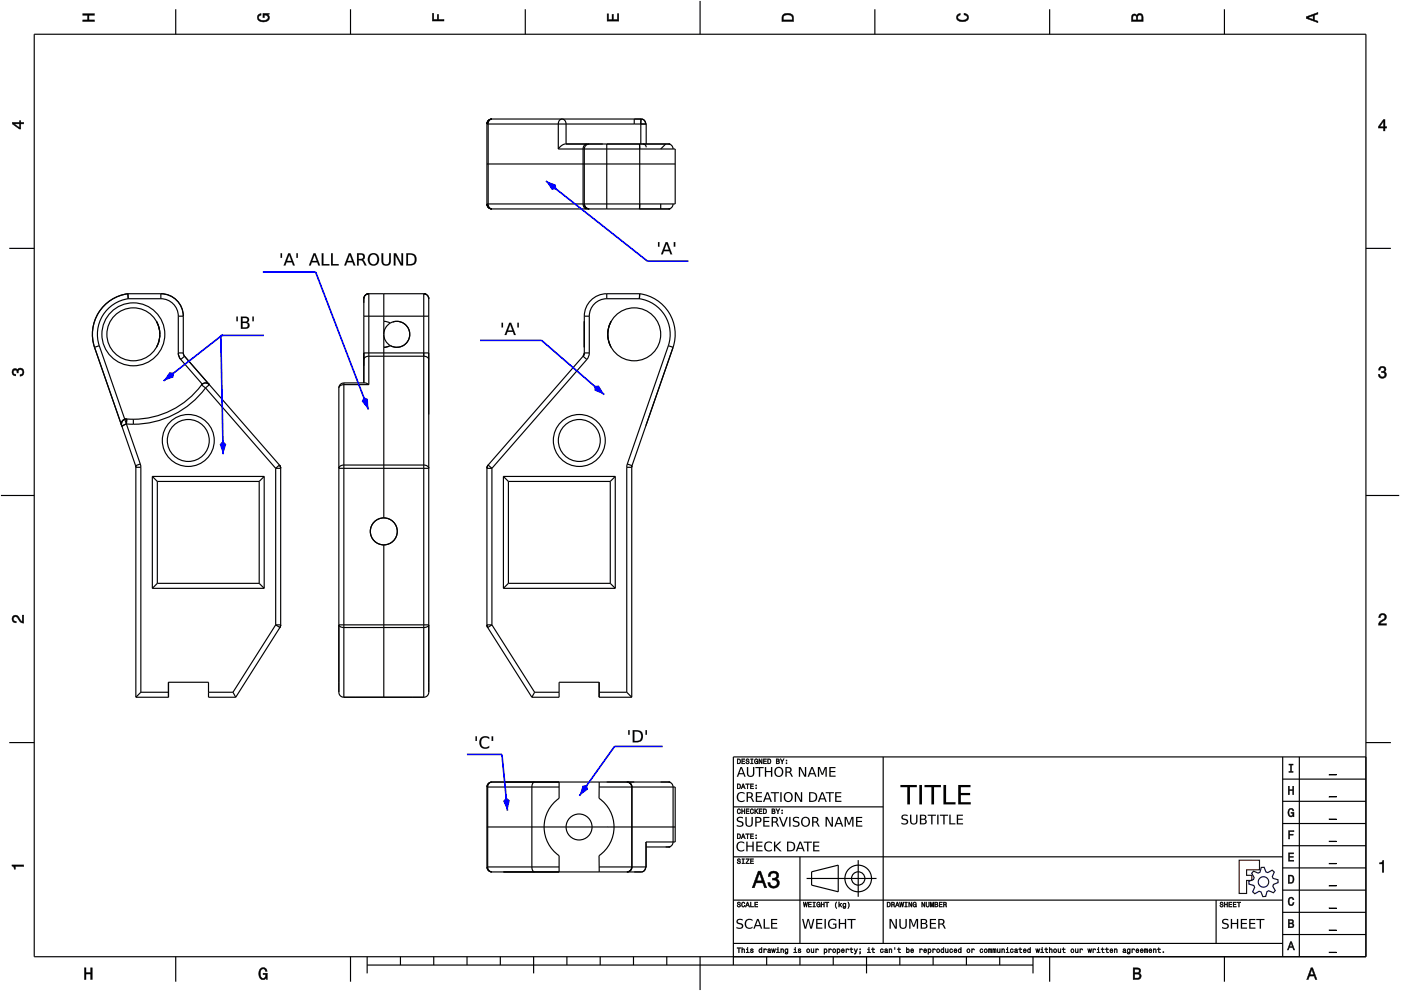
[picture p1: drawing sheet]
<svg xmlns="http://www.w3.org/2000/svg" width="420mm" height="297mm" viewBox="0 0 420 297" stroke-linecap="round" stroke-linejoin="round" font-family="sans-serif">
<g fill="none" stroke="#000" stroke-width=".35">
<path d="M10.3 10.3h399.3v276.5h-399.3zM52.7 2.8v7.5M105.1 2.8v7.5M157.5 2.8v7.5M210 .3v10M262.4 2.8v7.5M314.8 2.8v7.5M367.2 2.8v7.5M146 37.2h.4M146 37.2v23.9M146.4 37.2v23.9M146.4 37.2h21"/>
<path d="M147.5 35.7a1.5 1.5 0 0 0-1.5 1.5M147.5 35.7a1.31 1.31 0 0 0-1.1 1.5M147.5 35.7h21.1M167.4 37.2h2.4M167.4 37.2v7.5M168.6 35.7h21.6M168.6 35.7l-.9 .4-.3 1.1M168.6 35.7a1.34 1.34 0 0 1 1.2 1.5M169.8 37.2h20.4M169.8 37.2v6h11M190.2 35.7h2.1M190.2 37.2h2"/>
<path d="M190.2 35.7v1.5M192.2 37.2h1.6v6M192.2 37.2v6M192.3 35.7l-.1 1.5M192.3 35.7l1 .4 .4 1.1M146 49.2h56.5M167.4 44.7h7.5M174.9 44.7h.3M174.9 44.7v16.4M175.2 44.7h6.8M175.2 44.7v16.4M176 43.2a1.31 1.31 0 0 0-1.1 1.5"/>
<path d="M176 43.2h.7M176 43.2h-6.6l-1.1 .5-.9 1M176.7 43.2a1.5 1.5 0 0 0-1.5 1.5M176.7 43.2h5.3M182 43.2h17.6M182 43.2v1.5M182 44.7h9.9M182 43.2h9.7M182 44.7v16.4M191.7 43.2h9.3h-.6M191.7 43.2l.2 1.5M191.9 44.7h10.6v16.4h-10.6"/>
<path d="M191.9 44.7v16.4M192.8 43.2l.7 .2 .3 .8M199.6 43.2l-1.5 1.5M199.6 43.2h.8M200.4 43.2a1.45 1.45 0 0 1 1.5 1.5M2.8 74.4h7.5M146 61.1a1.5 1.5 0 0 0 1.5 1.5M146 61.1h.4M146.4 61.1a1.4 1.4 0 0 0 1.1 1.5M146.4 61.1h28.5M147.5 62.6h28.5M174.9 61.1h.3"/>
<path d="M174.9 61.1a1.4 1.4 0 0 0 1.1 1.5M175.2 61.1a1.5 1.5 0 0 0 1.5 1.5M175.2 61.1h6.8M176 62.6h.7M176.7 62.6h5.3M182 61.1v1.5M182 62.6h9.7M182 61.1h9.9M191.7 62.6h9.3h-.6M191.7 62.6h6.4M191.9 61.1l-.2 1.5M198.1 61.1v1.5"/>
<path d="M198.1 62.6h2.3M201.9 61.1a1.47 1.47 0 0 1-1.5 1.5M409.6 74.4h7.5M38.4 88a12.3 12.3 0 0 0-10.1 16.1M38.4 88l.1 1.5M38.4 88h9.8M38.5 89.5a10.8 10.8 0 0 0-8.7 14.1M38.5 89.5h9.7M46.9 96.3a7.9 7.9 0 0 1 1 3.9l-.2-1.8zM48.2 88a6.7 6.7 0 0 1 6.8 6.8M48.2 88v1.5M48.2 89.5a5.2 5.2 0 0 1 5.3 5.3"/>
<path d="M53.5 94.8h1.5M53.5 94.8v11M55 94.8v11M109.1 89.5v1.3M109.1 89.5v5.3M109.1 94.8h1.5M109.1 94.8v20M109.1 89.5h.1M109.1 89.2v.2M110.2 88.1l-.8 .6-.3 .8M110.3 88.1h-.1M110.5 88l-.2 .1"/>
<path d="M110.5 88h.1M110.5 88l-.7 .2M110.6 88a1.5 1.5 0 0 0-1.5 1.5M110.6 88v6.8M110.6 88h16.5M110.6 94.8h16.5M110.6 94.8v11M110.6 88h-.1M115.1 88v67.2M115.1 96.3l1.9 .5M117 96.8a3.9 3.9 0 0 0 0 6.8M119 96.3l-1.2 .2"/>
<path d="M119 96.3a3.9 3.9 0 0 1 3.8 4.9 3.9 3.9 0 0 1-5.8 2.4M119 96.3l-2 .5M127.1 88a1.5 1.5 0 0 1 1.5 1.5M127.1 88v6.8M127.1 94.8h1.5M127.1 88h.1M127.1 94.8v44.6M127.1 88l.7 .2M127.2 88l.2 .1M127.4 88.1h.1M127.5 88.1l.2 .1M128.5 89l.1 .5"/>
<path d="M128.6 89.2v.2M128.6 89.4h.1M128.6 89.5h.1M128.6 89.5v5.3M128.6 94.8v112.7l-.5 1.1-1 .4M175.2 96.3v7.8zM175.2 94.8h1.5M175.2 94.8v11M176.7 94.8v11M182 88a6.7 6.7 0 0 0-6.8 6.8M182 89.5a5.2 5.2 0 0 0-5.3 5.3M182 88v1.5"/>
<path d="M182 88h9.9M182 89.5h9.7M191.7 89.5a10.8 10.8 0 0 1 8.7 14.1M191.9 88a12.3 12.3 0 0 1 10 16.1M191.9 88l-.2 1.5M28.3 104.1l12.4 35.5M29.8 103.6l12.3 35.5M29.8 103.6l-1.5 .5M47.2 103.6l-.3 .5M47.2 103.6l-.1 .2M47.4 103.1l-.1 .3M47.7 102.1l-.3 .8"/>
<path d="M47.8 101.5l-.1 .5M47.9 100.5v.6M47.9 100.2l-.1 1.6-.6 1.8M53.5 105.8l.2 1.2 .5 .8M53.5 105.8h1.5M54.2 107.8l6.4 7.4-.2 .2M55 105.8l.3 1M55.3 106.8l-1.1 1M55.3 106.8l7.5 8.5M60.4 115.4a25.5 25.5 0 0 1-20.4 10.3M60.4 115.4l1.2 .9M61.6 116.3a27 27 0 0 1-21.6 10.9"/>
<path d="M61.6 116.3l21.1 24.1M62 114.8l.8 .5M62.8 115.3a1.5 1.5 0 0 0-2.4 .1M62.8 115.3l-1.2 1M62.8 115.3l21 24.1M101.6 116.3v91.2l.5 1.1 1 .4M103.1 114.8h-.1a1.52 1.52 0 0 0-1.4 1.5M103.1 114.8h6.4l1.1 .5M103.1 114.8v.5M103.1 115.3l-1 .3-.5 .7M103.1 115.3h7.5M103.1 115.3v24.1"/>
<path d="M109.1 105.8v3.8M109.1 105.8v2a1.26 1.26 0 0 1 1.5-1M109.1 105.8h1.5M110.6 105.8v1M110.6 105.8h16.5M110.6 106.8v8.5M110.6 106.8h16.5M117 103.6l-1.9 .5 1.6-.4M127.1 105.8h1.5v2a1.26 1.26 0 0 0-1.5-1M127.1 105.8v1M174.9 106.8l1.1 1M174.9 106.8l-28.5 32.6"/>
<path d="M175.2 105.8l-.3 1M175.2 105.8h1.5M176 107.8l-28.5 32.6M176.7 105.8l-.2 1.2-.5 .8M183.1 103.8a7.9 7.9 0 0 1 .2-7.5 7.9 7.9 0 0 0 0 7.8M200.4 103.6l1.5 .5M200.4 103.6l-12.3 35.5M201.9 104.1l-12.4 35.5M37.9 127.1l-1.3 .6-.1-.1M37.9 127.1l2.1 .1M38 125.6a1.5 1.5 0 0 0-1.5 2M38 125.6l2 .1"/>
<path d="M38 125.6l-.1 1.5M40 125.7v1.5M40.7 139.6v.5M42.1 139.1l.1 1M42.1 139.1l-1.4 .5M83.8 139.4l.4 1M83.8 139.4l-1.1 1M103.1 139.4v1M103.1 139.4h-.5a.78 .78 0 0 0-.9 1h1.4M103.1 139.4h24M127.1 139.4h.5a.78 .78 0 0 1 .9 1h-1.4M127.1 139.4v1"/>
<path d="M146.4 139.4l-.4 1M146.4 139.4l1.1 1M188.1 139.1l-.1 1M188.1 139.1l1.4 .5M189.5 139.6v.5M.3 148.5h10M40.7 140.1h1.5M40.7 140.1v68.9M42.2 140.1v67.4M45.7 142.8l1.5 1.5M45.7 142.8h33.5M45.7 142.8v33.5"/>
<path d="M47.2 144.3h30.5M47.2 144.3v30.6M77.7 144.3v30.6M79.2 142.8l-1.5 1.5M79.2 142.8v33.5M82.7 140.4h1.5M82.7 140.4v46.9M84.2 140.4v46.9M103.1 140.4h24M103.1 140.4v46.9M115.1 155.2a4 4 0 0 1 4 4.1 4 4 0 0 1-4 4M115.1 155.2a4 4 0 0 0-4 4.1 4 4 0 0 0 4 4"/>
<path d="M127.1 140.4v46.9M146 140.4h1.5M146 140.4v46.9M147.5 140.4v46.9M151 142.8l1.5 1.5M151 142.8h33.5M151 142.8v33.5M152.5 144.3h30.5M152.5 144.3v30.6M183 144.3v30.6M184.5 142.8l-1.5 1.5M184.5 142.8v33.5"/>
<path d="M188 140.1h1.5M188 140.1v67.4M189.5 140.1v68.9M409.6 148.5h10M45.7 176.3h33.5M47.2 174.9l-1.5 1.4M47.2 174.9h30.5M77.7 174.9l1.5 1.4M115.1 163.3v45.7M151 176.3h33.5M152.5 174.9l-1.5 1.4M152.5 174.9h30.5"/>
<path d="M183 174.9l1.5 1.4M82.7 187.3h1.5M82.7 187.3l1.2 .8M82.7 187.3l-12.8 20.2M83.9 188.1l-13.2 20.9M84.2 187.3l-.3 .8M103.1 187.3h-1.5l.6 .6 .9 .2M103.1 187.3v.8M103.1 187.3h24M103.1 188.1h24M103.1 188.1v20.9M127.1 187.3h1.5l-.6 .6-.9 .2"/>
<path d="M127.1 187.3v.8M127.1 188.1v20.9M146 187.3l.3 .8M146 187.3h1.5M146.3 188.1l13.2 20.9M147.5 187.3l-1.2 .8M147.5 187.3l12.8 20.2M40.7 209h9.8M42.2 207.5l-1.5 1.5M42.2 207.5h8.3M50.5 207.5v1.5M50.5 207.5v-3h12v3"/>
<path d="M50.5 204.5v4.5M62.5 207.5v1.5h8.2M62.5 207.5h7.4M69.9 207.5l.8 1.5M103.1 209h24M106.5 209h8.6M115.1 209h8.6M160.3 207.5l-.8 1.5M160.3 207.5h7.4M167.7 207.5v1.5h-8.2M167.7 207.5v-3h12v3M179.7 204.5v4.5h9.8"/>
<path d="M179.7 207.5v1.5M179.7 207.5h8.3M188 207.5l1.5 1.5M2.8 222.6h7.5M146 235.9h.3M146 235.9v24M146.3 235.9h21.4M146.3 235.9v24M147.5 234.4a1.5 1.5 0 0 0-1.5 1.5M147.5 234.4a1.37 1.37 0 0 0-1.2 1.5M147.5 234.4h40.5M160.3 234.4l-.6 .4-.2 1.1v24.1l.2 .9 .6 .5"/>
<path d="M167.7 234.4v1.5M167.7 235.9v3.4a10.5 10.5 0 0 0 0 17.2v3.4M179.7 235.9v3.4a10.5 10.5 0 0 1 0 17.2v3.4M179.7 235.9h9.8M179.7 234.4v1.5M182.3 234.4h7.9M188 234.4h.1M188 234.4a1.5 1.5 0 0 1 1.5 1.5M188 234.4l1 .4 .5 1.1M188.1 234.4a1.45 1.45 0 0 1 1.4 1.5M188.1 234.4h12.3M189.5 235.9h.1"/>
<path d="M189.5 235.9v24M189.5 235.9h12.4M198.1 234.4h2.9h-.6M200.4 234.4a1.45 1.45 0 0 1 1.5 1.5M201.9 235.9h.6v16.5h-.6M201.9 235.9v16.5M264.9 226.9v55.9M384.7 233.5h24.9M384.7 226.9v59.9M389.7 226.9v59.9M409.6 222.6h7.5M409.6 226.9h-189.7v62.4"/>
<path d="M146 247.9h56.5M146 259.9a1.5 1.5 0 0 0 1.5 1.5M146 259.9h.3M146.3 259.9a1.42 1.42 0 0 0 1.2 1.5M146.3 259.9h21.4M167.7 259.9v1.5M179.7 259.9v1.5M179.7 259.9h9.8M182.3 247.8v.1M189.5 259.9a1.5 1.5 0 0 1-1.5 1.5M189.5 259.9l-.5 1-1 .5M189.5 259.9h.1"/>
<path d="M189.5 259.9a1.47 1.47 0 0 1-1.4 1.5M189.5 259.9h4.2M193.7 252.4v7.5M193.7 259.9l-.4 1-1 .5M193.7 252.4h8.2M193.8 253.9h6.6M199.6 253.9h1.4h-.6M201.9 252.4a1.47 1.47 0 0 1-1.5 1.5M219.9 256.8h164.8M219.9 241.8h45M239.9 256.8v26M257.4 257.8v11"/>
<path d="M384.7 253.5h24.9M384.7 246.8h24.9M384.7 240.2h24.9M147.5 261.4h40.5M188 261.4h.1M188.1 261.4h4.2M190.2 261.4h2.1M219.9 269.8h164.8M241.9 263.3h21M243.4 261.3l8-2v8l-8-2zM364.7 269.8v13M384.7 273.5h24.9"/>
<path d="M384.7 266.8h24.9M384.7 260.1h24.9M52.7 286.8v7.5M105.1 286.8v7.5M110.1 289.3h199.7M110.1 286.8v5M120.1 286.8v2.5M130.1 286.8v2.5M140.1 286.8v2.5M150 286.8v2.5M160 286.8v5M170 286.8v2.5"/>
<path d="M180 286.8v2.5M190 286.8v2.5M200 286.8v2.5M210 286.8v10M219.9 282.8h164.8M229.9 286.8v2.5M239.9 286.8v2.5M249.9 286.8v2.5M259.9 286.8v5M269.9 286.8v2.5M279.8 286.8v2.5M289.8 286.8v2.5"/>
<path d="M299.8 286.8v2.5M309.8 286.8v5M314.8 286.8v7.5M367.2 286.8v7.5M384.7 280.1h24.9"/>
<circle cx="40" cy="100.2" r="7.9"/>
<circle cx="40" cy="100.2" r="9.4"/>
<circle cx="190.2" cy="100.2" r="7.9"/>
<circle cx="56.5" cy="132" r="7.8"/>
<circle cx="56.5" cy="132" r="6.3"/>
<circle cx="173.7" cy="132" r="6.3"/>
<circle cx="173.7" cy="132" r="7.8"/>
<circle cx="173.7" cy="247.9" r="3.9"/>
<circle cx="257.4" cy="263.3" r="4"/>
<circle cx="257.4" cy="263.3" r="2"/>
</g>
<g fill="#000">
<path d="M24.8 4.1h3.5v.5h-1.6v1.4h1.6v.4h-3.5v-.4h1.5v-1.4h-1.5z" fill-rule="evenodd"/>
<path d="M77.5 4.4l.8-.3v.5h-.3a.68 .68 0 0 0-.5 .6 .68 .68 0 0 0 .4 .7 1.68 1.68 0 0 0 2.5-.6 .92 .92 0 0 0-1.1-.8v.8h-.5v-1.3h1.9v.3l-.4 .1 .4 .4a1.19 1.19 0 0 1-.9 1.7 1.9 1.9 0 0 1-2.7-1.3z" fill-rule="evenodd"/>
<path d="M129.7 4h.4v1.8h1v-1.4h.4v1.4h1.7v.5h-3.5z" fill-rule="evenodd"/>
<path d="M182.1 4.2h.4v1.7h1v-1.6h.5v1.6h1.2v-1.8h.4v2.2h-3.5z" fill-rule="evenodd"/>
<path d="M234.9 4.3a2.18 2.18 0 0 0-.4 2.1h3.5v-1.1a1.91 1.91 0 0 0-3.1-1zM235.2 4.7l.4-.2a1.44 1.44 0 0 1 2 .8v.7h-2.7l.1-1.1z" fill-rule="evenodd"/>
<path d="M287.1 4.4l.9-.4v.5l-.3 .1a.66 .66 0 0 0-.5 .6 .66 .66 0 0 0 .4 .6l.5 .2a1.58 1.58 0 0 0 2-.8 .9 .9 0 0 0-1-.7v-.5a1.24 1.24 0 0 1 1.4 1 1.24 1.24 0 0 1-1.1 1.4 1.92 1.92 0 0 1-2.6-1.2z" fill-rule="evenodd"/>
<path d="M339.6 4.4l-.3 2h3.5v-1.3a.98 .98 0 0 0-.7-1.1 .98 .98 0 0 0-1.2 .6 .83 .83 0 0 0-1.3-.2zM339.9 4.8l.4-.2 .4 .2 .1 1.2h-1.1zM341.3 4.7l.5-.2a.57 .57 0 0 1 .6 .7v.8h-1.2z" fill-rule="evenodd"/>
<path d="M391.7 5v.5l3.5 1.3v-.5l-1-.3v-1.4l1-.4v-.5zM392.2 5.3l1.6-.6v1.1z" fill-rule="evenodd"/>
<path d="M3.7 36.7v.4l2.1 1.6h.4v-1.6h.9v-.4h-.9v-.5h-.4v.5zM4.3 37.1h1.5v1.2z" fill-rule="evenodd"/>
<path d="M414.9 35.8l-1.5 2.1v.5h1.5v.8h.5v-.8h.5v-.4h-.5v-2.2zM414.9 36.4v1.6h-1.1z" fill-rule="evenodd"/>
<path d="M3.8 110.7a.85 .85 0 0 1 1.4 .2 1.11 1.11 0 0 1 1.6-.4 1.11 1.11 0 0 1 .3 1.6l-.6 .6-.5 .1v-.5a.72 .72 0 0 0 .9-.7 .72 .72 0 0 0-.8-.7 .72 .72 0 0 0-.6 .9h-.4a.62 .62 0 0 0-.4-.8 .62 .62 0 0 0-.8 .4 .62 .62 0 0 0 .5 .8h.3v.5a1.17 1.17 0 0 1-1.1-.7 1.17 1.17 0 0 1 .2-1.3z" fill-rule="evenodd"/>
<path d="M413.7 110.1a1.01 1.01 0 0 1 1.6-.2 1.01 1.01 0 0 1-.1 1.5 1.11 1.11 0 0 1 .4 1.6 1.11 1.11 0 0 1-1.6 .3l-.6-.6v-.5h.4a.72 .72 0 0 0 .7 .9 .72 .72 0 0 0 .7-.8 .72 .72 0 0 0-.9-.6v-.4a.62 .62 0 0 0 .8-.4 .62 .62 0 0 0-.4-.8 .62 .62 0 0 0-.8 .5v.4h-.5z" fill-rule="evenodd"/>
<path d="M3.9 184.7a1.22 1.22 0 0 1 2 .7l.8 .9v-1.9h.4v2.4a2.76 2.76 0 0 1-2.1-1.8 .69 .69 0 0 0-1 .5 .69 .69 0 0 0 .9 .7l-.1 .5a1.19 1.19 0 0 1-1.1-.7 1.19 1.19 0 0 1 .2-1.3z" fill-rule="evenodd"/>
<path d="M413.8 184.2a1.17 1.17 0 0 1 1.9 .3 1.17 1.17 0 0 1-1 1.7l-.8 .7h1.9v.5h-2.4a2.75 2.75 0 0 1 1.8-2.1 .69 .69 0 0 0-.5-1 .69 .69 0 0 0-.8 .8h-.4z" fill-rule="evenodd"/>
<path d="M221.1 227.5v1.5h.5a.77 .77 0 0 0 .6-.8 .77 .77 0 0 0-.6-.7zM221.3 227.6a.57 .57 0 0 1 .6 .6 .57 .57 0 0 1-.6 .6zM222.4 227.5v1.5h1v-.2h-.8v-.5h.7v-.2h-.7v-.5h.8v-.1zM223.8 227.5a.6 .6 0 0 0 .1 .7 .6 .6 0 0 0 .6 .2 .33 .33 0 0 1-.3 .4 .33 .33 0 0 1-.4-.3h-.2a.54 .54 0 0 0 .6 .5 .54 .54 0 0 0 .5-.6 .54 .54 0 0 0-.7-.4 .28 .28 0 0 1 .1-.4 .28 .28 0 0 1 .4 .3h.2l-.1-.2-.2-.3zM225.1 227.5v.1h.3v1.2h-.3v.2h.8v-.2h-.3v-1.2h.3v-.1zM226.4 227.6a.72 .72 0 0 0-.2 1 .72 .72 0 0 0 .9 .3l.2 .1v-.9h-.5v.2h.3l-.2 .5a.52 .52 0 0 1-.6-.6 .52 .52 0 0 1 .7-.4l.3 .1-.3-.5zM227.6 227.5v1.5h.2v-1.3l.5 1.3h.3v-1.5h-.2v1.2l-.6-1.2zM228.9 227.5v1.5h1v-.2h-.8v-.5h.7v-.2h-.7v-.5h.8v-.1zM230.2 227.5v1.5h.5a.77 .77 0 0 0 .6-.8 .77 .77 0 0 0-.6-.7zM230.4 227.6a.57 .57 0 0 1 .6 .6 .57 .57 0 0 1-.6 .6zM232.8 227.5v1.5h.5a.42 .42 0 0 0 .5-.4 .42 .42 0 0 0-.3-.5l.2-.2-.1-.3zM233 227.6h.3a.23 .23 0 0 1 .3 .3 .23 .23 0 0 1-.3 .2h-.3zM233 228.3h.3a.26 .26 0 0 1 .3 .2 .26 .26 0 0 1-.3 .3h-.3zM234 227.5l.5 .9v.6h.2v-.7l.5-.8h-.2l-.4 .7-.4-.7zM235.7 228.6v.4h.3v-.4zM235.7 227.8v.3h.3v-.3z" fill-rule="evenodd"/>
<path d="M221.1 234.9v1.5h.5a.77 .77 0 0 0 .6-.7 .77 .77 0 0 0-.6-.8zM221.3 235.1a.57 .57 0 0 1 .6 .6 .57 .57 0 0 1-.6 .6zM222.8 234.9l-.6 1.5h.2l.2-.4h.6l.1 .4h.2l-.5-1.5zM222.9 235.2l.2 .6h-.4zM223.6 234.9v.2h.5v1.3h.2v-1.3h.4v-.2zM225 234.9v1.5h1v-.1h-.8v-.5h.7v-.2h-.7v-.5h.8v-.2zM226.6 236.1v.3h.3v-.3zM226.6 235.3v.3h.3v-.3z" fill-rule="evenodd"/>
<path d="M386.3 235.7h.4v1h1v-1h.3v2.5h-.3v-1.2h-1v1.2h-.4z" fill-rule="evenodd"/>
<path d="M386.5 229h1.3v.3h-.5v1.9h.5v.3h-1.3v-.3h.5v-1.9h-.5z" fill-rule="evenodd"/>
<path d="M3.6 259.2h3.5v.5h-2.5v.8h-.3a.77 .77 0 0 0-.7-.9z" fill-rule="evenodd"/>
<path d="M221.2 257.5a.6 .6 0 0 0 .1 .7 .6 .6 0 0 0 .6 .2 .33 .33 0 0 1-.3 .4 .33 .33 0 0 1-.4-.4h-.2a.54 .54 0 0 0 .6 .6 .54 .54 0 0 0 .5-.7 .54 .54 0 0 0-.7-.3 .28 .28 0 0 1 .2-.5 .28 .28 0 0 1 .3 .3h.2l-.1-.2-.2-.2zM222.5 257.4v.2h.3v1.1h-.3v.2h.8v-.2h-.3v-1.1h.3v-.2zM223.7 257.4v.2h.8l-.9 1.3h1.1v-.2h-.8l.8-1.3zM225 257.4v1.5h1v-.2h-.8v-.5h.7v-.2h-.7v-.4h.8v-.2z" fill-rule="evenodd"/>
<path d="M221.1 249.9v1.5h.5a.77 .77 0 0 0 .6-.7 .77 .77 0 0 0-.6-.8zM221.3 250.1a.57 .57 0 0 1 .6 .6 .57 .57 0 0 1-.6 .5zM222.8 249.9l-.6 1.5h.2l.2-.4h.6l.1 .4h.2l-.5-1.5zM222.9 250.1l.2 .7h-.4zM223.6 249.9v.2h.5v1.3h.2v-1.3h.4v-.2zM225 249.9v1.5h1v-.2h-.8v-.5h.7v-.2h-.7v-.4h.8v-.2zM226.6 251.1v.3h.3v-.3zM226.6 250.3v.3h.3v-.3z" fill-rule="evenodd"/>
<path d="M221.2 242.6a.72 .72 0 0 0-.2 1 .72 .72 0 0 0 1 .2l.1-.4-.4 .4a.56 .56 0 0 1-.4-.6 .56 .56 0 0 1 .5-.6l.3 .3-.3-.5zM222.4 242.4v1.5h.2v-.7h.6v.7h.2v-1.5h-.2v.6h-.6v-.6zM223.7 242.4v1.5h1v-.2h-.8v-.5h.7v-.1h-.7v-.5h.8v-.2zM225.1 242.6a.72 .72 0 0 0-.2 1 .72 .72 0 0 0 1 .2l.1-.4-.4 .4a.56 .56 0 0 1-.4-.6 .56 .56 0 0 1 .5-.6l.3 .3-.3-.5zM226.3 242.4v1.5h.2l.2-.7 .5 .7h.2l-.6-.8 .6-.7h-.2l-.7 .7v-.7zM227.6 242.4v1.5h1v-.2h-.8v-.5h.7v-.1h-.7v-.5h.8v-.2zM228.9 242.4v1.5h.5a.77 .77 0 0 0 .6-.7 .77 .77 0 0 0-.6-.8zM229.1 242.6a.57 .57 0 0 1 .6 .6 .57 .57 0 0 1-.6 .5zM231.5 242.4v1.5h.5a.42 .42 0 0 0 .5-.3 .42 .42 0 0 0-.3-.5l.2-.2-.1-.4zM231.7 242.6h.3a.23 .23 0 0 1 .3 .2 .23 .23 0 0 1-.3 .3h-.3zM231.7 243.2h.3a.26 .26 0 0 1 .3 .3 .26 .26 0 0 1-.3 .2h-.3zM232.7 242.4l.5 .9v.6h.2v-.6l.5-.9h-.2l-.4 .7-.4-.7zM234.4 243.6v.3h.3v-.3zM234.4 242.8v.3h.3v-.3z" fill-rule="evenodd"/>
<path d="M386.4 255.6h1.6v.3h-1.3v.8h1.2v.3h-1.2v.8h1.3v.3h-1.6z" fill-rule="evenodd"/>
<path d="M386.4 249h1.7v.3h-1.3v.7h1v.3h-1v1.2h-.4z" fill-rule="evenodd"/>
<path d="M386.5 242.6a.85 .85 0 0 1 .9-.3 .85 .85 0 0 1 .6 .8h-.3l-.3-.5a1.04 1.04 0 0 0-.9 .9 1.04 1.04 0 0 0 .7 1.1l.4-.2 .1-.6h-.5v-.3h.9v1.3l-.3-.3-.4 .4a1.2 1.2 0 0 1-1.1-1.9z" fill-rule="evenodd"/>
<path d="M221.2 270.5a.6 .6 0 0 0 .1 .6 .6 .6 0 0 0 .6 .3 .33 .33 0 0 1-.3 .4 .33 .33 0 0 1-.4-.4h-.2a.54 .54 0 0 0 .6 .6 .54 .54 0 0 0 .5-.7 .54 .54 0 0 0-.7-.4 .28 .28 0 0 1 .2-.4 .28 .28 0 0 1 .3 .3h.2l-.1-.2-.2-.2zM222.5 270.5a.72 .72 0 0 0-.2 1 .72 .72 0 0 0 1 .3l.1-.5-.4 .4a.56 .56 0 0 1-.4-.6 .56 .56 0 0 1 .5-.5l.3 .2-.3-.4zM224.1 270.4l-.6 1.5h.2l.2-.5h.6l.1 .5h.2l-.5-1.5zM224.2 270.6l.2 .7h-.4zM225 270.4v1.5h1v-.2h-.8v-1.3zM226.3 270.4v1.5h1v-.2h-.8v-.5h.7v-.2h-.7v-.4h.8v-.2z" fill-rule="evenodd"/>
<path d="M227.4 261.1l-1.8 5h.6l.6-1.5h1.9l.6 1.5h.6l-1.8-5zM227.8 261.8l.7 2.2h-1.5zM230.8 261.5l-.4 1.2h.6a.88 .88 0 0 1 .5-1.1 .88 .88 0 0 1 1.1 .4 .88 .88 0 0 1-.3 1.2h-.7v.6a1.03 1.03 0 0 1 1.4 .6 1.03 1.03 0 0 1-.7 1.3 1.03 1.03 0 0 1-1.3-.7l-.1-.5h-.6a1.68 1.68 0 0 0 2.1 1.7 1.68 1.68 0 0 0 .9-2.6l-.4-.2a1.29 1.29 0 0 0 .6-1.6 1.29 1.29 0 0 0-1.5-.7z" fill-rule="evenodd"/>
<path d="M240.9 270.4l.2 1.5h.2l.2-1.3 .3 1.3h.2l.2-1.5h-.2l-.1 1.3-.3-1.3h-.1l-.3 1.3-.1-1.3zM242.4 270.4v1.5h.9v-.2h-.7v-.5h.7v-.2h-.7v-.4h.7v-.2zM243.8 270.4v.2h.3v1.1h-.3v.2h.7v-.2h-.3v-1.1h.3v-.2zM245 270.5a.72 .72 0 0 0-.2 1 .72 .72 0 0 0 1 .3l.2 .1v-.8h-.6v.2h.4l-.2 .4a.52 .52 0 0 1-.6-.6 .52 .52 0 0 1 .7-.4l.3 .1-.3-.4zM246.2 270.4v1.5h.2v-.7h.6v.7h.2v-1.5h-.2v.6h-.6v-.6zM247.5 270.4v.2h.4v1.3h.2v-1.3h.5v-.2zM250.8 270.3a1.35 1.35 0 0 0 .1 2 1.84 1.84 0 0 1 0-2zM251.5 270.3v1.6h.2l.2-.6 .4 .6h.2l-.5-.8 .5-.4-.8 .5v-.9zM252.9 270.8a.55 .55 0 0 0-.2 .8 .55 .55 0 0 0 .8 .1 .4 .4 0 0 1-.2 .4 .4 .4 0 0 1-.5-.1 .47 .47 0 0 0 .5 .3 .47 .47 0 0 0 .4-.5v-1.1l-.2 .2-.3-.2zM253 271l.1-.1a.39 .39 0 0 1 .4 .4 .39 .39 0 0 1-.5 .3zM254.3 270.3a1.85 1.85 0 0 1 0 2 1.22 1.22 0 0 0 0-2z" fill-rule="evenodd"/>
<path d="M266 270.4v1.5h.5a.77 .77 0 0 0 .6-.8 .77 .77 0 0 0-.6-.7zM266.2 270.6a.57 .57 0 0 1 .7 .5 .57 .57 0 0 1-.7 .6zM267.3 270.4v1.5h.2v-.7a.45 .45 0 0 1 .5 .2 .45 .45 0 0 1 .1 .5l.2-.1-.2-.7a.41 .41 0 0 0 .2-.4 .41 .41 0 0 0-.5-.3zM267.5 270.6h.3a.25 .25 0 0 1 .3 .2 .25 .25 0 0 1-.3 .3h-.3zM269 270.4l-.5 1.5h.2l.1-.5h.6l.2 .5h.2l-.6-1.5zM269.1 270.6l.2 .7h-.4zM269.7 270.4l.3 1.5h.2l.2-1.3 .2 1.3h.2l.3-1.5h-.2l-.2 1.3-.2-1.3h-.2l-.2 1.3-.2-1.3zM271.3 270.4v.2h.3v1.1h-.3v.2h.8v-.2h-.3v-1.1h.3v-.2zM272.5 270.4v1.5h.2v-1.3l.6 1.3h.2v-1.5h-.2v1.2l-.5-1.2zM273.9 270.5a.72 .72 0 0 0-.2 1 .72 .72 0 0 0 .9 .3l.2 .1v-.8h-.5v.2h.3l-.2 .4a.52 .52 0 0 1-.5-.6 .52 .52 0 0 1 .7-.4l.2 .1-.3-.4zM276.4 270.4v1.5h.2v-1.3l.6 1.3h.2v-1.5h-.2v1.2l-.6-1.2zM277.7 270.4v.9a.52 .52 0 0 0 .5 .6 .52 .52 0 0 0 .5-.6v-.9h-.2v.9a.33 .33 0 0 1-.3 .4 .33 .33 0 0 1-.3-.4v-.9zM279 270.4v1.5h.1v-1.4l.3 1.4h.2l.3-1.4v1.4h.1v-1.5h-.2l-.3 1.3-.3-1.3zM280.3 270.4v1.5h.6a.42 .42 0 0 0 .4-.3 .42 .42 0 0 0-.2-.5l.2-.2-.1-.4zM280.5 270.6h.3a.23 .23 0 0 1 .3 .2 .23 .23 0 0 1-.3 .2h-.3zM280.5 271.2h.3a.26 .26 0 0 1 .3 .2 .26 .26 0 0 1-.3 .3h-.3zM281.6 270.4v1.5h1v-.2h-.8v-.5h.7v-.2h-.7v-.4h.8v-.2zM282.9 270.4v1.5h.2v-.7a.45 .45 0 0 1 .5 .2 .45 .45 0 0 1 .1 .5l.2-.1-.2-.7a.41 .41 0 0 0 .2-.4 .41 .41 0 0 0-.5-.3zM283.1 270.6h.3a.25 .25 0 0 1 .3 .2 .25 .25 0 0 1-.3 .3h-.3z" fill-rule="evenodd"/>
<path d="M366 270.5a.6 .6 0 0 0 0 .6 .6 .6 0 0 0 .7 .3 .33 .33 0 0 1-.3 .4 .33 .33 0 0 1-.4-.4h-.2a.54 .54 0 0 0 .6 .6 .54 .54 0 0 0 .5-.7 .54 .54 0 0 0-.8-.4 .28 .28 0 0 1 .2-.4 .28 .28 0 0 1 .4 .3h.2l-.1-.2-.2-.2zM367.2 270.4v1.5h.2v-.7h.6v.7h.2v-1.5h-.2v.6h-.6v-.6zM368.5 270.4v1.5h.9v-.2h-.7v-.5h.7v-.2h-.7v-.4h.7v-.2zM369.8 270.4v1.5h.9v-.2h-.7v-.5h.7v-.2h-.7v-.4h.7v-.2zM371 270.4v.2h.5v1.3h.2v-1.3h.4v-.2z" fill-rule="evenodd"/>
<path d="M386.3 262.3v2.5h.9a1.28 1.28 0 0 0 1-1.3 1.28 1.28 0 0 0-1-1.2zM386.7 262.6a.96 .96 0 0 1 1.1 .9 .96 .96 0 0 1-1.1 1z" fill-rule="evenodd"/>
<path d="M386.3 275.6v2.5h1a.7 .7 0 0 0 .8-.5 .7 .7 0 0 0-.5-.9l.4-.5a.62 .62 0 0 0-.8-.6zM386.7 275.9h.5a.38 .38 0 0 1 .4 .4 .38 .38 0 0 1-.4 .3h-.5zM386.7 276.9h.5a.43 .43 0 0 1 .5 .4 .43 .43 0 0 1-.5 .5h-.5z" fill-rule="evenodd"/>
<path d="M386.5 269.2a.85 .85 0 0 1 1-.3 .85 .85 0 0 1 .6 .8h-.4l-.3-.5a1.05 1.05 0 0 0-.8 .9 1.05 1.05 0 0 0 .6 1.1l.4-.2 .2-.5h.3a.89 .89 0 0 1-.8 1 .89 .89 0 0 1-1-.7z" fill-rule="evenodd"/>
<path d="M413.7 258.6a.77 .77 0 0 0 1-.7h.3v3.5h-.5v-2.4h-.8z" fill-rule="evenodd"/>
<path d="M25.3 290.1h.5v1.4h1.4v-1.4h.5v3.5h-.5v-1.7h-1.4v1.7h-.5z" fill-rule="evenodd"/>
<path d="M78 290.5a1.19 1.19 0 0 1 1.3-.5 1.19 1.19 0 0 1 .8 1.1h-.5l-.1-.3a.68 .68 0 0 0-.6-.4 .68 .68 0 0 0-.6 .4 1.68 1.68 0 0 0 .6 2.5 .92 .92 0 0 0 .8-1.2h-.8v-.4h1.3v1.9h-.3l-.1-.5-.4 .4a1.19 1.19 0 0 1-1.7-.9v-1.5z" fill-rule="evenodd"/>
<path d="M221 284.1v.1h.5v1.4h.2v-1.4h.4v-.1zM222.4 284v1.6h.2v-.9l.3-.2 .2 .2v.9h.2v-.8a.38 .38 0 0 0-.2-.4 .38 .38 0 0 0-.5 .2v-.6zM223.8 284.4l.3 .2v.8l-.4 .2h1l-.4-.2v-1zM224.1 284l.2 .2zM225.2 284.5l-.1 .4 .6 .2a.26 .26 0 0 1-.2 .4 .26 .26 0 0 1-.3-.3h-.2a.42 .42 0 0 0 .6 .4 .42 .42 0 0 0 .1-.7l-.5-.2 .3-.2 .4 .2-.1-.2zM227.7 284.5a.54 .54 0 0 0-.2 .8 .54 .54 0 0 0 .8 .1l.2 .2v-1.6h-.2v.6l-.3-.2zM227.8 284.6h.1a.39 .39 0 0 1 .4 .4 .39 .39 0 0 1-.5 .3zM229 284.4v1.2h.2l.1-1 .6 .2a.38 .38 0 0 0-.3-.4 .38 .38 0 0 0-.4 .2zM230.4 284.5l-.2 .2 .6-.2 .1 .3a.42 .42 0 0 0-.7 .2 .42 .42 0 0 0 .3 .6l.7-.2-.2-1zM230.4 285.2a.25 .25 0 0 1 .5 0 .25 .25 0 0 1-.5 0zM231.3 284.4l.3 1.2h.2l.2-1 .1 1h.2l.3-1.2h-.2l-.2 1-.1-1h-.2l-.2 1-.2-1zM232.9 284.4l.3 .2v.8l-.4 .2h1l-.4-.2v-1zM233.2 284l.2 .2zM234.1 284.4v1.2h.2v-.9l.3-.2 .2 .2v.9h.2v-.8a.38 .38 0 0 0-.2-.4 .38 .38 0 0 0-.5 .2zM235.5 284.5a.55 .55 0 0 0-.2 .8 .55 .55 0 0 0 .8 .1 .4 .4 0 0 1-.2 .4 .4 .4 0 0 1-.5-.1 .47 .47 0 0 0 .5 .3 .47 .47 0 0 0 .4-.5v-1.1l-.2 .2-.3-.2zM235.6 284.6h.1a.39 .39 0 0 1 .4 .4 .39 .39 0 0 1-.5 .3zM238.1 284.4l.3 .2v.8l-.4 .2h1l-.4-.2v-1zM238.4 284l.2 .2zM239.4 284.5v.4l.6 .2a.26 .26 0 0 1-.2 .4 .26 .26 0 0 1-.3-.3h-.2a.42 .42 0 0 0 .6 .4 .42 .42 0 0 0 .1-.7l-.5-.2 .3-.2 .4 .2-.1-.2zM241.9 285a.57 .57 0 0 0 1.1 0 .57 .57 0 0 0-1.1 0zM242.1 284.6h.1a.39 .39 0 0 1 .5 .4 .39 .39 0 0 1-.6 .3zM243.2 284.4v.8a.38 .38 0 0 0 .3 .4 .38 .38 0 0 0 .4-.2l.2 .2v-1.2h-.2v.8l-.3 .2-.2-.1v-.9zM244.6 284.4v1.2h.2l.1-1 .6 .2a.38 .38 0 0 0-.3-.4 .38 .38 0 0 0-.4 .2zM247.1 284.4v1.6h.2l.1-.5a.53 .53 0 0 0 .7-.5 .53 .53 0 0 0-.8-.4zM247.4 284.6h.1a.39 .39 0 0 1 .4 .4 .39 .39 0 0 1-.5 .3zM248.5 284.4v1.2h.2l.1-1 .6 .2a.38 .38 0 0 0-.3-.4 .38 .38 0 0 0-.4 .2zM249.7 285a.57 .57 0 0 0 1.1 0 .57 .57 0 0 0-1.1 0zM249.9 284.6h.1a.39 .39 0 0 1 .5 .4 .39 .39 0 0 1-.6 .3zM251 284.4v1.6h.2l.1-.5a.53 .53 0 0 0 .7-.5 .53 .53 0 0 0-.8-.4zM251.3 284.6h.1a.39 .39 0 0 1 .4 .4 .39 .39 0 0 1-.5 .3zM252.4 284.5a.57 .57 0 0 0-.1 .9 .57 .57 0 0 0 .9 0v-.2l-.5 .2-.2-.4h.7l-.1-.5-.3-.1zM252.6 284.6l.3-.1 .1 .4h-.5zM253.7 284.4v1.2h.2l.1-1 .6 .2a.38 .38 0 0 0-.3-.4 .38 .38 0 0 0-.4 .2zM255.2 284.1v.3l-.4 .2h.4v.9l.6 .1-.4-.5v-.5h.4v-.2h-.4v-.3zM256.1 284.4l.5 1.2-.4 .4h.3l.7-1.6h-.2l-.3 1-.4-1zM257.8 284.4v.3h.3v-.3zM257.8 285.2l.2 .4-.2 .4 .3-.4v-.4zM260.2 284.4l.3 .2v.8l-.4 .2h1l-.4-.2v-1zM260.5 284l.2 .2zM261.7 284.1v.3l-.4 .2h.4v.9l.6 .1-.4-.5v-.5h.4v-.2h-.4v-.3zM264.1 284.5a.57 .57 0 0 0-.1 .9 .57 .57 0 0 0 .9-.1l-.1-.2a.32 .32 0 0 1-.5 .1 .32 .32 0 0 1 0-.5 .32 .32 0 0 1 .4 .1h.2l-.2-.4zM265.4 284.5l-.1 .2 .5-.2 .1 .3a.42 .42 0 0 0-.6 .2 .42 .42 0 0 0 .3 .6l.7-.2-.2-1zM265.5 285.2a.25 .25 0 0 1 .5 0 .25 .25 0 0 1-.5 0zM266.6 284.4v1.2h.2v-.9l.3-.2 .2 .2v.9h.2v-.8a.38 .38 0 0 0-.3-.4 .38 .38 0 0 0-.4 .2zM268.3 284l.1 .6zM269.5 284.1v.3l-.4 .2h.4v.9l.6 .1-.5-.5v-.5h.5v-.2h-.5v-.3zM271.8 284v1.6l.2-.2a.49 .49 0 0 0 .8-.4 .49 .49 0 0 0-.8-.4v-.6zM272.1 284.6h.1a.39 .39 0 0 1 .4 .4 .39 .39 0 0 1-.5 .3zM273.2 284.5a.57 .57 0 0 0-.1 .9 .57 .57 0 0 0 .8 0l.1-.2-.6 .2-.1-.4h.7l-.1-.5-.4-.1zM273.3 284.6l.4-.1 .1 .4h-.5zM275.8 284.4v1.2h.2v-1l.7 .2a.38 .38 0 0 0-.3-.4 .38 .38 0 0 0-.5 .2zM277.1 284.5a.57 .57 0 0 0-.1 .9 .57 .57 0 0 0 .8 0l.1-.2-.6 .2-.1-.4h.7l-.1-.5-.4-.1zM277.2 284.6l.4-.1 .1 .4h-.5zM278.3 284.4v1.6h.2v-.5a.53 .53 0 0 0 .8-.5 .53 .53 0 0 0-.8-.4zM278.6 284.6a.39 .39 0 0 1 .5 .4 .39 .39 0 0 1-.5 .3zM279.7 284.4v1.2h.2v-1l.7 .2a.38 .38 0 0 0-.3-.4 .38 .38 0 0 0-.5 .2zM280.8 285a.6 .6 0 0 0 1.2 0 .6 .6 0 0 0-1.2 0zM281.1 284.6h.1a.39 .39 0 0 1 .4 .4 .39 .39 0 0 1-.5 .3zM282.2 284.5a.54 .54 0 0 0-.1 .8 .54 .54 0 0 0 .8 .1l.2 .2v-1.6h-.2v.6l-.3-.2zM282.4 284.6h.1a.39 .39 0 0 1 .4 .4 .39 .39 0 0 1-.5 .3zM283.5 284.4v.8a.38 .38 0 0 0 .3 .4 .38 .38 0 0 0 .4-.2l.2 .2v-1.2h-.2v.8l-.3 .2-.2-.1v-.9zM284.9 284.5a.57 .57 0 0 0-.1 .9 .57 .57 0 0 0 .9-.1l-.2-.2a.32 .32 0 0 1-.4 .1 .32 .32 0 0 1 0-.5 .32 .32 0 0 1 .4 .1h.2l-.3-.4zM286.2 284.5a.57 .57 0 0 0-.1 .9 .57 .57 0 0 0 .8 0l.1-.2-.6 .2-.1-.4h.7l-.1-.5-.4-.1zM286.3 284.6l.4-.1 .1 .4h-.5zM287.4 284.5a.54 .54 0 0 0-.1 .8 .54 .54 0 0 0 .8 .1l.2 .2v-1.6h-.2v.6l-.3-.2zM287.6 284.6h.1a.39 .39 0 0 1 .4 .4 .39 .39 0 0 1-.5 .3zM289.9 285a.6 .6 0 0 0 1.2 0 .6 .6 0 0 0-1.2 0zM290.2 284.6h.1a.39 .39 0 0 1 .4 .4 .39 .39 0 0 1-.5 .3zM291.4 284.4v1.2h.1l.1-1 .7 .2a.38 .38 0 0 0-.3-.4 .38 .38 0 0 0-.5 .2zM294 284.5a.57 .57 0 0 0-.1 .9 .57 .57 0 0 0 .9-.1l-.2-.2a.32 .32 0 0 1-.4 .1 .32 .32 0 0 1-.1-.5 .32 .32 0 0 1 .5 .1h.2l-.3-.4zM295.1 285a.6 .6 0 0 0 1.2 0 .6 .6 0 0 0-1.2 0zM295.4 284.6h.1a.39 .39 0 0 1 .4 .4 .39 .39 0 0 1-.5 .3zM296.4 284.4v1.2h.2l.1-1.1 .2 1.1h.1l.2-1.1 .1 1.1h.2l-.2-1.2zM297.7 284.4v1.2h.2l.1-1.1 .2 1.1h.1l.2-1.1 .1 1.1h.2l-.2-1.2zM299.1 284.4v.8a.38 .38 0 0 0 .2 .4 .38 .38 0 0 0 .5-.2l.2 .2v-1.2h-.2v.8l-.3 .2-.2-.1v-.9zM300.4 284.4v1.2h.2v-.9l.3-.2 .2 .2v.9h.2v-.8a.38 .38 0 0 0-.3-.4 .38 .38 0 0 0-.4 .2zM301.8 284.4l.3 .2v.8l-.4 .2h1l-.4-.2v-1zM302.1 284l.2 .2zM303.1 284.5a.57 .57 0 0 0-.1 .9 .57 .57 0 0 0 .9-.1l-.2-.2a.32 .32 0 0 1-.4 .1 .32 .32 0 0 1-.1-.5 .32 .32 0 0 1 .5 .1h.2l-.3-.4zM304.4 284.5l-.1 .2 .5-.2 .1 .3a.42 .42 0 0 0-.6 .2 .42 .42 0 0 0 .3 .6l.7-.2-.3-1zM304.4 285.2a.25 .25 0 0 1 .5 0 .25 .25 0 0 1-.5 0zM305.8 284.1v.3l-.3 .2h.3l.1 .9 .6 .1-.5-.5v-.5h.5v-.2h-.5v-.3zM307 284.5a.57 .57 0 0 0-.1 .9 .57 .57 0 0 0 .8 0l.1-.2-.6 .2-.2-.4h.8l-.1-.5-.4-.1zM307.1 284.6l.3-.1 .2 .4h-.6zM308.2 284.5a.54 .54 0 0 0-.1 .8 .54 .54 0 0 0 .8 .1l.2 .2v-1.6h-.2v.6l-.3-.2zM308.4 284.6h.1a.39 .39 0 0 1 .4 .4 .39 .39 0 0 1-.5 .3zM310.6 284.4l.3 1.2h.1l.2-1 .2 1h.2l.3-1.2h-.2l-.2 1-.2-1h-.2l-.1 1-.2-1zM312.2 284.4l.3 .2v.8l-.4 .2h.9l-.3-.2v-1zM312.5 284l.2 .2zM313.6 284.1v.3l-.3 .2h.3l.1 .9 .6 .1-.5-.5v-.5h.5v-.2h-.5v-.3zM314.7 284v1.6h.2v-.9l.3-.2 .2 .2v.9h.2v-.8a.38 .38 0 0 0-.3-.4 .38 .38 0 0 0-.4 .2v-.6zM315.9 285a.6 .6 0 0 0 1.2 0 .6 .6 0 0 0-1.2 0zM316.2 284.6h.1a.39 .39 0 0 1 .4 .4 .39 .39 0 0 1-.5 .3zM317.3 284.4v.8a.38 .38 0 0 0 .2 .4 .38 .38 0 0 0 .5-.2l.2 .2v-1.2h-.2v.8l-.3 .2-.2-.1v-.9zM318.8 284.1v.3l-.3 .2h.3l.1 .9 .5 .1-.4-.5v-.5h.4v-.2h-.4v-.3zM321.1 285a.6 .6 0 0 0 1.2 0 .6 .6 0 0 0-1.2 0zM321.4 284.6h.1a.39 .39 0 0 1 .4 .4 .39 .39 0 0 1-.5 .3zM322.5 284.4v.8a.38 .38 0 0 0 .2 .4 .38 .38 0 0 0 .5-.2l.2 .2v-1.2h-.2l-.1 .8-.2 .2-.2-.1v-.9zM323.8 284.4v1.2h.2l.1-1 .6 .2a.38 .38 0 0 0-.3-.4 .38 .38 0 0 0-.4 .2zM326.2 284.4l.3 1.2h.1l.2-1 .2 1h.2l.3-1.2h-.2l-.2 1-.2-1h-.2l-.2 1-.1-1zM327.7 284.4v1.2h.2l.1-1 .6 .2a.38 .38 0 0 0-.3-.4 .38 .38 0 0 0-.4 .2zM329.1 284.4l.3 .2v.8l-.4 .2h.9l-.4-.2v-1zM329.3 284l.2 .2zM330.5 284.1v.3l-.3 .2h.3l.1 .9 .5 .1-.4-.5v-.5h.4v-.2h-.4v-.3zM331.8 284.1v.3l-.3 .2h.3l.1 .9 .5 .1-.4-.5v-.5h.4v-.2h-.4v-.3zM333 284.5a.57 .57 0 0 0-.1 .9 .57 .57 0 0 0 .8 0l.1-.2-.6 .2-.2-.4h.8l-.1-.5-.4-.1zM333.1 284.6l.3-.1 .2 .4h-.6zM334.2 284.4v1.2h.1l.1-.9 .3-.2 .2 .2v.9h.2v-.8a.38 .38 0 0 0-.3-.4 .38 .38 0 0 0-.5 .2zM336.9 284.5l-.1 .2 .5-.2 .1 .3a.42 .42 0 0 0-.6 .2 .42 .42 0 0 0 .3 .6l.6-.2-.2-1zM336.9 285.2a.25 .25 0 0 1 .5 0 .25 .25 0 0 1-.5 0zM338.1 284.5a.55 .55 0 0 0-.1 .8 .55 .55 0 0 0 .8 .1 .4 .4 0 0 1-.3 .4 .4 .4 0 0 1-.5-.1 .47 .47 0 0 0 .6 .3 .47 .47 0 0 0 .4-.5v-1.1l-.2 .2-.4-.2zM338.3 284.6a.39 .39 0 0 1 .5 .4 .39 .39 0 0 1-.5 .3zM339.4 284.4v1.2h.2l.1-1 .6 .2a.38 .38 0 0 0-.3-.4 .38 .38 0 0 0-.4 .2zM340.8 284.5a.57 .57 0 0 0-.1 .9 .57 .57 0 0 0 .8 0l.1-.2-.6 .2-.2-.4h.8l-.1-.5-.4-.1zM340.9 284.6l.3-.1 .2 .4h-.6zM342.1 284.5a.57 .57 0 0 0-.1 .9 .57 .57 0 0 0 .8 0l.1-.2-.6 .2-.2-.4h.8l-.1-.5-.4-.1zM342.2 284.6l.3-.1 .2 .4h-.6zM343.2 284.4v1.2h.2l.1-1.1 .1 1.1h.2l.1-1.1 .2 1.1h.1l-.1-1.2zM344.7 284.5a.57 .57 0 0 0-.1 .9 .57 .57 0 0 0 .8 0l.1-.2-.6 .2-.2-.4h.8l-.2-.5-.3-.1zM344.8 284.6l.3-.1 .2 .4h-.6zM345.9 284.4v1.2h.1l.1-.9 .2-.2 .3 .2v.9h.2v-.8a.38 .38 0 0 0-.3-.4 .38 .38 0 0 0-.5 .2zM347.4 284.1v.3l-.3 .2h.3l.1 .9 .5 .1-.4-.5v-.5h.4v-.2h-.4v-.3zM348.7 285.2v.4h.3v-.4z" fill-rule="evenodd"/>
<path d="M339.8 290.1v3.5h1.3a.98 .98 0 0 0 1.1-.7 .98 .98 0 0 0-.6-1.2 .86 .86 0 0 0 .5-1 .86 .86 0 0 0-1-.6zM340.3 290.5h.7a.53 .53 0 0 1 .6 .6 .53 .53 0 0 1-.6 .4h-.7zM340.3 292h.7a.61 .61 0 0 1 .8 .5 .61 .61 0 0 1-.7 .7h-.8z" fill-rule="evenodd"/>
<path d="M387 282.2l-.9 2.5h.3l.3-.7h1l.2 .7h.4l-.9-2.5zM387.2 282.6l.4 1.1h-.8z" fill-rule="evenodd"/>
<path d="M393.2 290.1l-1.3 3.5h.4l.4-1h1.4l.4 1h.4l-1.2-3.5zM393.4 290.6l.6 1.5h-1.1z" fill-rule="evenodd"/>
</g>
<g fill="#000">
<path d="M24.8 4.1v.5l1.5-.1v1.5h-1.5v.4h3.5v-.4h-1.7v-1.5l1.7 .1v-.5zM24.8 4h3.6v.6h-1.7v1.4l1.7-.1v.6h-3.6v-.6h1.5v-1.3h-1.5z"/>
<path d="M77.5 4.4l-.4 .8 .2 .6 .9 .7h1.6l.9-.7v-1l-.6-.5h.6v-.3h-1.9v1.3h.5l-.1-.9 .6 .1 .6 .4v.8l-.8 .4-1.7-.2-.3-.2-.1-.7 .8-.4v-.5zM77.4 4.4l1-.4v.6l-.8 .4v.6l.8 .5h1.2l.7-.5v-.6l-1-.5v.9h-.5v-1.5h2v.4l-.5 .1 .6 .6-.1 .9-1 .7h-1.6l-1-.8-.1-.6z"/>
<path d="M129.7 4v2.3h3.5v-.5l-1.7 .1v-1.5h-.4l.1 1.5h-1.2l.1-1.9zM129.6 4h.5v1.8h1v-1.5h.5l-.1 1.5h1.7v.6h-3.6z"/>
<path d="M182.1 4.2v2.1h3.5v-2.2h-.4v1.8h-1.3v-1.6h-.4l.1 1.6h-1.2l.1-1.7zM182 4.1h.6l-.1 1.8h1v-1.7h.5v1.7h1.2l-.1-1.8h.5v2.3h-3.6z"/>
<path d="M234.9 4.3l-.4 .7v1.4h3.5l-.1-1.7-.4-.4-1.3-.3zM234.9 4.3l1.3-.4 1.4 .4 .3 .4 .2 1.8h-3.7l.1-1.5zM235.2 4.6l1-.2 1.1 .2 .3 .3v1.1h-2.8l.1-1.1zM235.2 4.7l-.2 .2-.1 1.1h2.7l-.1-1.1-.3-.2-1-.2z"/>
<path d="M287.1 4.4l-.3 .8 .1 .6 1 .6h1.5l1-.6v-1l-.7-.7-.6-.1v.5l.8 .2 .2 .5-.1 .4-.7 .4-1.7-.1-.3-.3-.1-.6 .8-.5v-.5zM287.1 4.4l.9-.5v.7l-.7 .4v.6l.8 .4h1.2l.4-.2 .4-.6-.3-.5-.8-.2v-.6l.7 .2 .8 .6-.1 1.1-.9 .7h-1.6l-1-.7-.1-.6z"/>
<path d="M339.6 4.4l-.3 2h3.5v-1.7l-.6-.6-1 .1-.2 .6-.6-.6zM339.5 4.4l1-.3 .4 .5 .6-.6h.7l.6 .6 .1 1.9h-3.6zM339.8 4.7l.5-.1 .4 .2 .1 1.2h-1.1zM339.9 4.8l-.2 1.2h1.1l-.1-1.2-.4-.2zM341.3 4.6l.5-.2 .5 .2 .2 1.4h-1.4zM341.3 4.7l-.1 1.3h1.2l-.1-1.3-.5-.2z"/>
<path d="M391.7 5v.5l3.5 1.3v-.5l-1.1-.3v-1.5l1.1-.3v-.5zM391.7 5l3.6-1.4v.7l-1.1 .3v1.4l1.1 .3v.6l-3.6-1.3zM392 5.3l1.9-.7v1.3zM392.3 5.2l1.5 .6v-1.1z"/>
<path d="M3.7 36.7v.4l2.1 1.6h.4v-1.6h.9v-.4l-.9 .1v-.6h-.4l.1 .6zM3.6 36.6l2.2 .1v-.6h.5l-.1 .6 1-.1v.6l-1-.1 .1 1.6h-.5l-2.2-1.5zM4.1 37.1h1.8v1.3zM4.3 37.1l1.5 1.2v-1.2z"/>
<path d="M414.9 35.8l-1.5 2.1v.5l1.6-.1-.1 .9h.5l-.1-.9 .6 .1v-.4h-.6l.1-2.2zM414.9 35.8h.5v2.2l.5-.1v.5h-.5v.9h-.6l.1-.9h-1.6v-.5zM415 36.2v1.8h-1.3zM414.8 36.4l-1 1.6h1.1z"/>
<path d="M84.2 75.9h.4v1.4h-.4zM86.7 76.4l-.6 1.8h1.3zM86.5 75.9h.5l1.4 3.7h-.5l-.3-1h-1.7l-.3 1h-.5zM88.9 75.9h.4v1.4h-.4z"/>
<path d="M84.1 75.9h.5v1.4h-.5zM84.2 75.9v1.4h.4v-1.4zM86.7 76.4l-.6 1.8h1.3zM86.7 76.3l.7 1.9h-1.4zM86.4 75.9h.6l1.4 3.7h-.5l-.3-1h-1.7l-.3 1h-.6zM86.5 75.9l-1.4 3.7h.5l.3-1h1.7l.3 1h.5l-1.4-3.7zM88.9 75.9h.4v1.4h-.4zM88.9 75.9v1.4h.4v-1.4z"/>
<path d="M197.3 72.6h.5v1.3h-.5zM199.9 73.1l-.7 1.8h1.4zM199.6 72.6h.6l1.4 3.6h-.5l-.4-.9h-1.6l-.3 .9h-.6zM202.1 72.6h.4v1.3h-.4z"/>
<path d="M197.3 72.6h.5v1.4h-.5zM197.3 72.6v1.3h.5v-1.3zM199.9 73.1l-.7 1.8h1.4zM199.9 73l.7 1.9h-1.4zM199.6 72.6h.6l1.4 3.6h-.5l-.4-.9h-1.6l-.3 .9h-.6zM199.6 72.6l-1.4 3.6h.6l.3-.9h1.7l.3 .9h.5l-1.4-3.6zM202.1 72.6h.4v1.4h-.4zM202.1 72.6v1.3h.4v-1.3z"/>
<path d="M150.4 96.8h.4v1.3h-.4zM153 97.3l-.7 1.8h1.4zM152.7 96.8h.6l1.4 3.6h-.5l-.4-.9h-1.6l-.3 .9h-.6zM155.2 96.8h.4v1.3h-.4z"/>
<path d="M150.4 96.7h.5v1.5h-.5zM150.4 96.8v1.3h.4v-1.3zM153 97.3l-.7 1.8h1.4zM153 97.2l.7 1.9h-1.4zM152.7 96.7h.6l1.4 3.7h-.6l-.3-.9h-1.6l-.3 .9h-.6zM152.7 96.8l-1.4 3.6h.6l.3-.9h1.6l.4 .9h.5l-1.4-3.6zM155.1 96.7h.5v1.5h-.5zM155.2 96.8v1.3h.4v-1.3z"/>
<path d="M3.8 110.7l-.1 1.3 .5 .6 .5 .1v-.5l-.6-.1-.2-.6 .2-.5 .4-.1 .5 .2 .1 .7h.4v-.6l.3-.4 .8 .2 .2 .9-.4 .4h-.4v.5l.5-.1 .6-.6v-1.1l-.6-.6-.7-.1-.6 .7-.2-.4-.5-.2zM3.8 110.7l.7-.3 .5 .1 .2 .4 .6-.6h.8l.6 .7v1.1l-.7 .6-.6 .1v-.6h.4l.4-.3-.1-.9-.8-.2-.3 .4 .1 .7h-.6v-.8l-.5-.2-.4 .2-.1 .4 .2 .6 .6 .1v.5h-.6l-.6-.7z"/>
<path d="M413.7 110.1l-.3 .9h.5v-.4l.3-.4 .9 .1 .1 .7-.4 .3h-.5v.4l.9 .1 .2 .5-.5 .7-.9-.2-.2-.6h-.4v.5l.6 .6h1.1l.4-.2 .3-.8-.1-.5-.6-.4 .5-.2v-.9l-.6-.4-.5-.1zM413.7 110l.9-.3 .8 .3 .3 .3-.1 .9-.4 .2 .5 .3 .2 .6-.4 .9-.4 .2h-1.1l-.6-.6-.1-.6h.6l.1 .6 .6 .2 .5-.2 .2-.5-.2-.5h-.8v-.6l.5 .1 .3-.3-.1-.6-.7-.1-.4 .3v.4h-.5z"/>
<path d="M3.9 184.7l-.3 .8 .3 .9 1 .3v-.5l-.7-.1-.3-.5 .2-.6 .5-.2 .7 .3 .9 1.4 .9 .3v-2.4h-.4v2l-.5-.4-.9-1.4-.7-.2zM3.8 184.7l.8-.4 .7 .2 .9 1.5 .5 .3-.1-2h.6v2.5l-1.1-.2-.9-1.5-.6-.2-.4 .1-.2 .6 .2 .5 .7 .1v.6l-1-.4-.4-.9z"/>
<path d="M413.8 184.2l-.3 .9h.4l.2-.6 .5-.3 .6 .2 .2 .5-.3 .6-1.4 1-.3 .9h2.4v-.5l-2 .1 .3-.5 1.3-.7 .4-.9-.1-.4-.6-.6h-.9zM413.8 184.1l.8-.3 .9 .3 .3 .4-.1 1.1-1.5 .9-.3 .4h2v.5h-2.6l.3-1 1.4-.9 .3-.6-.2-.4-.5-.2-.5 .2-.1 .7h-.6z"/>
<path d="M188.4 218.9h.4v1.3h-.4zM190.3 219.3v2.8a1.51 1.51 0 0 0 2-1.4 1.51 1.51 0 0 0-2-1.4zM189.8 218.9h1a1.83 1.83 0 0 1 2 1.8 1.83 1.83 0 0 1-2 1.8h-1zM193.6 218.9h.4v1.3h-.4z"/>
<path d="M188.4 218.8h.4v1.4h-.4zM188.4 218.9v1.3h.4v-1.3zM190.3 219.3v2.8a1.49 1.49 0 0 0 2-1.4 1.49 1.49 0 0 0-2-1.4zM190.2 219.2a1.53 1.53 0 0 1 2.1 1.5 1.53 1.53 0 0 1-2.1 1.4zM189.7 218.8a2.54 2.54 0 0 1 3 1.1 1.84 1.84 0 0 1-.1 1.9 1.84 1.84 0 0 1-1.8 .7h-1.1zM189.8 218.9v3.6h1a1.81 1.81 0 0 0 2-1.8 1.81 1.81 0 0 0-2-1.8zM193.6 218.8h.4v1.4h-.4zM193.6 218.9v1.3h.4v-1.3z"/>
<path d="M142.6 220.7h.4v1.4h-.4zM144.2 221.2a2.01 2.01 0 0 1 2.5-.2v.5a1.47 1.47 0 0 0-2.1-.1 1.47 1.47 0 0 0-.1 2 1.45 1.45 0 0 0 2.2 .2v.5a1.91 1.91 0 0 1-2.6-.3 1.91 1.91 0 0 1 .1-2.6zM147.5 220.7h.4v1.4h-.4z"/>
<path d="M142.6 220.7h.5v1.4h-.5zM142.6 220.7v1.4h.4v-1.4zM144.2 221.1a2 2 0 0 1 2.5-.1v.6a1.4 1.4 0 0 0-2-.1 1.4 1.4 0 0 0 0 2 1.4 1.4 0 0 0 2 0v.6a1.93 1.93 0 0 1-2.6-.3 1.93 1.93 0 0 1 .1-2.7zM144.3 221.2a1.89 1.89 0 0 0-.2 2.6 1.89 1.89 0 0 0 2.6 .3v-.5a1.43 1.43 0 0 1-2 0 1.43 1.43 0 0 1 0-2.1 1.43 1.43 0 0 1 2 0v-.5a1.99 1.99 0 0 0-2.4 .2zM147.4 220.7h.5v1.4h-.5zM147.5 220.7v1.4h.4v-1.4z"/>
<path d="M221.1 227.5v1.5l.7-.1 .3-.4v-.8l-.4-.2zM221 227.4h.7l.4 .3 .1 .8-.4 .5h-.8zM221.2 227.6l.7 .1 .1 .8-.2 .3h-.6zM221.3 227.6v1.2l.4-.1 .1-.9zM222.4 227.5v1.5h1v-.2h-.8v-.6h.7h-.7v-.6h.8v-.1zM222.4 227.4h1v.3l-.8-.1v.5l.8-.1v.3h-.8v.5l.8-.1v.3h-1zM223.8 227.5v.6l.8 .4-.3 .4-.4-.1-.1-.3h-.2l.1 .2 .3 .3h.4l.3-.7-.9-.5 .2-.3 .4 .1 .1 .3h.2l-.1-.2-.2-.3zM223.8 227.5l.6-.1 .3 .3v.3h-.3l-.2-.4-.3 .2 .8 .5v.4l-.3 .3h-.5l-.3-.3v-.3h.3v.3l.3 .1 .3-.3-.8-.5zM225.1 227.5v.1h.3v1.2h-.3v.2h.8v-.2h-.4v-1.2h.4v-.1zM225 227.4h.9v.3h-.3v1.1l.3-.1v.3h-.9v-.3h.4v-1.1l-.4 .1zM226.4 227.6l-.2 .6 .2 .6 .5 .2 .3-.4 .1 .4v-.9h-.5v.2h.4l-.3 .5h-.3l-.2-.3 .1-.8 .4-.2 .4 .4-.2-.4-.3-.1zM226.3 227.6l.5-.3 .4 .2 .2 .5-.8-.4-.2 .9 .5 .3 .2-.5-.4 .1v-.3h.7v.9h-.2v-.2l-.4 .3-.5-.3-.2-.6zM227.6 227.5v1.5h.2v-1.3l.5 1.3h.3v-1.5h-.2l-.1 1.2-.5-1.2zM227.5 227.4h.4l.5 1.3-.1-1.3h.3v1.6h-.3l-.5-1.3v1.3h-.3zM228.9 227.5v1.5h1v-.2h-.8v-.6h.7h-.7v-.6h.8v-.1zM228.9 227.4h1v.3l-.8-.1v.5l.8-.1v.3h-.8v.5l.8-.1v.3h-1zM230.2 227.5v1.5l.7-.1 .3-.4v-.8l-.4-.2zM230.1 227.4h.7l.4 .3 .1 .8-.4 .5h-.8zM230.3 227.6l.7 .1 .1 .8-.2 .3h-.6zM230.4 227.6v1.2l.4-.1 .1-.9zM232.8 227.5v1.5l.7-.1 .3-.5-.4-.2 .3-.2v-.3zM232.7 227.4h.8l.3 .2-.3 .5 .4 .3-.2 .5-1 .1zM232.9 227.6h.6l.1 .4-.7 .1zM233 227.6v.5l.5-.1v-.3zM232.9 228.2l.7 .1v.5h-.7zM233 228.3v.5l.5-.1v-.4zM234 227.5l.6 .8-.1 .7h.2l-.1-.7 .6-.8h-.2l-.4 .8-.4-.8zM233.9 227.4h.4l.3 .8 .3-.8h.4l-.6 .9 .1 .7h-.4l.1-.6zM235.7 228.6v.4h.3v-.4zM235.7 228.6h.4v.4h-.4zM235.7 227.8v.3h.3v-.3zM235.7 227.7h.4v.5h-.4z"/>
<path d="M221.1 234.9v1.5h.7l.3-.4v-.8l-.4-.2zM221 234.9h.7l.4 .3 .1 .8-.4 .5h-.8zM221.2 235.1l.7 .1 .1 .8-.2 .3h-.6zM221.3 235.1v1.2l.4-.1 .1-.9zM222.8 234.9l-.6 1.5h.2l.1-.5h.7l.1 .5h.2l-.5-1.5zM222.7 234.9h.3l.6 1.6h-.3l-.1-.5h-.6l-.1 .5h-.4zM222.9 235l.3 .9h-.6zM222.8 235.2l-.1 .6h.4zM223.6 234.9v.2h.5v1.3h.2l-.1-1.3h.5v-.2zM223.6 234.9h1.2v.3l-.5-.1v1.4h-.3l.1-1.4-.5 .1zM225 234.9v1.5h1v-.1h-.8v-.6h.7l-.7-.1v-.5h.8v-.2zM225 234.9h1v.3l-.8-.1v.5l.8-.1v.3h-.8v.5l.8-.1v.3h-1zM226.6 236.1v.3h.3v-.3zM226.6 236.1h.4v.4h-.4zM226.6 235.3v.3h.3v-.3zM226.6 235.2h.4v.5h-.4z"/>
<path d="M386.3 235.7v2.5h.4l-.1-1.3h1.1v1.3h.3v-2.5h-.3v1.1h-1.1l.1-1.1zM386.3 235.6h.4v1.1h1l-.1-1.1h.5v2.6h-.5v-1.2h-.9v1.2h-.4z"/>
<path d="M386.5 229v.3h.6v2l-.6-.1v.3h1.3v-.3l-.5 .1v-2h.5v-.3zM386.5 228.9h1.4v.5h-.6v1.8l.6-.1v.5h-1.4v-.5h.5v-1.8l-.5 .1z"/>
<path d="M398.6 238.8v.2h2.1v-.2zM398.5 238.7h2.3v.4h-2.3z"/>
<path d="M398.6 232.1v.3h2.1v-.3zM398.5 232h2.3v.4h-2.3z"/>
<path d="M3.6 259.2v.4l.6 .2 .1 .7h.3v-.9l2.5 .1v-.5zM3.5 259.2h3.7v.6l-2.6-.1 .1 .9h-.5l-.1-.7-.6-.3z"/>
<path d="M221.2 257.5v.6l.8 .4-.3 .3-.4-.1-.1-.3h-.2l.1 .2 .3 .3h.4l.3-.6-.9-.5 .2-.3 .4 .1 .1 .2h.2l-.1-.2-.2-.2zM221.2 257.4l.6-.1 .3 .3v.3h-.3l-.1-.3-.4 .1 .1 .3 .7 .3v.4l-.3 .3h-.5l-.3-.3v-.4h.3v.4l.3 .1 .3-.3-.8-.5zM222.5 257.4v.2l.3-.1v1.3l-.3-.1v.2h.8v-.2l-.4 .1v-1.3l.4 .1v-.2zM222.4 257.3h.9v.3h-.3v1.1h.3v.3h-.9v-.3h.4v-1.1h-.4zM223.7 257.4v.2l.9-.1-1 1.4h1.1v-.2l-.9 .1 .9-1.4zM223.6 257.3h1.2l-.9 1.4h.9v.3h-1.2l.9-1.4h-.9zM225 257.4v1.5h1v-.2l-.8 .1v-.7h.7h-.7v-.6l.8 .1v-.2zM225 257.3h1v.3h-.8v.4h.8v.3l-.8-.1v.5h.8v.3h-1z"/>
<path d="M221.1 249.9v1.5h.7l.3-.4v-.8l-.4-.3zM221 249.9h.7l.4 .3 .1 .8-.4 .4-.8 .1zM221.2 250l.7 .2 .1 .7-.2 .4h-.6zM221.3 250.1v1.1h.4l.1-1zM222.8 249.9l-.6 1.5h.2l.1-.5h.7l.1 .5h.2l-.5-1.5zM222.7 249.8h.3l.6 1.7h-.3l-.1-.5h-.6l-.1 .5h-.4zM222.9 249.9l.3 1h-.6zM222.8 250.2l-.1 .6h.4zM223.6 249.9v.2l.5-.1v1.4h.2l-.1-1.4 .5 .1v-.2zM223.6 249.9h1.2v.3l-.5-.1v1.4h-.3l.1-1.4-.5 .1zM225 249.9v1.5h1v-.2l-.8 .1v-.6h.7l-.7-.1v-.6l.8 .1v-.2zM225 249.9h1v.3l-.8-.1v.4h.8v.3l-.8-.1v.5h.8v.3h-1zM226.6 251.1v.3h.3v-.3zM226.6 251h.4v.5h-.4zM226.6 250.3v.3h.3v-.3zM226.6 250.2h.4v.4h-.4z"/>
<path d="M221.2 242.6l-.1 .9 .3 .4h.4l.3-.5h-.2l-.2 .4h-.3l-.2-.9 .4-.4 .3 .4 .2-.1-.3-.4zM221.1 242.6l.5-.3 .5 .3 .1 .3h-.3l-.3-.3-.3 .3 .2 .8h.3l.1-.4h.3l-.4 .7-.7-.2-.1-.6zM222.4 242.4v1.5h.2l-.1-.7h.7v.7h.2v-1.5h-.2v.7h-.7l.1-.7zM222.3 242.4h.3v.6h.6l-.1-.6h.3v1.6h-.3v-.8h-.5v.8h-.3zM223.7 242.4v1.5h1v-.2l-.8 .1v-.6h.7l-.7-.1v-.6l.8 .1v-.2zM223.7 242.4h1v.3l-.8-.1v.5l.8-.1v.3l-.8-.1v.5h.8v.3h-1zM225.1 242.6l-.2 .6 .2 .6 .6 .1 .3-.5h-.2l-.2 .4h-.3l-.2-.9 .4-.4 .3 .4 .2-.1-.3-.4zM225 242.6l.5-.3 .5 .3 .1 .3h-.3l-.3-.3-.3 .3 .2 .8h.3l.1-.4h.3l-.4 .7-.7-.2-.1-.6zM226.3 242.4v1.5h.2l-.1-.5 .3-.3 .5 .8h.2l-.7-.8 .7-.7h-.2l-.8 .9 .1-.9zM226.2 242.4h.4v.7l.5-.7h.5l-.8 .7 .8 .9h-.4l-.5-.8-.1 .8h-.4zM227.6 242.4v1.5h1v-.2l-.8 .1v-.6h.7l-.7-.1v-.6l.8 .1v-.2zM227.6 242.4h1v.3l-.8-.1v.5l.8-.1v.3l-.8-.1v.5h.8v.3h-1zM228.9 242.4v1.5h.7l.3-.4v-.8l-.4-.3zM228.8 242.4h.7l.4 .3 .1 .8-.4 .4-.8 .1zM229 242.5l.7 .2 .1 .7-.2 .4h-.6zM229.1 242.6v1.1h.4l.1-1zM231.5 242.4v1.5h.7l.3-.6-.4-.2 .3-.1v-.4zM231.4 242.4h.8l.3 .2-.3 .5 .4 .2-.2 .6-1 .1zM231.6 242.5l.6 .1 .1 .4-.7 .1zM231.7 242.6v.5l.5-.2v-.2zM231.6 243.2h.7v.5l-.7 .1zM231.7 243.2v.5h.5v-.4zM232.7 242.4l.6 .9-.1 .6h.2l-.1-.6 .6-.9h-.2l-.4 .9-.4-.9zM232.6 242.4h.4l.3 .7 .3-.7h.4l-.6 .9 .1 .7h-.4l.1-.7zM234.4 243.6v.3h.3v-.3zM234.4 243.5h.4v.5h-.4zM234.4 242.8v.3h.3v-.3zM234.4 242.7h.4v.5h-.4z"/>
<path d="M386.4 255.6v2.5h1.6v-.3l-1.3 .1v-1h1.2v-.2h-1.2v-.8h1.3v-.3zM386.4 255.6h1.6v.4l-1.3-.1v.8l1.2-.1v.4h-1.2v.8h1.4v.4h-1.7z"/>
<path d="M386.4 249v2.5h.4l-.1-1.2h1.1v-.3l-1.1 .1v-.9l1.4 .1v-.3zM386.4 248.9h1.7v.4h-1.3v.7h1.1v.4l-1.1-.1v1.2h-.4z"/>
<path d="M386.5 242.6l-.3 1 .3 .9 .9 .4 .5-.6v.5h.2v-1.3h-.9v.3l.6-.1-.4 .9h-.5l-.4-.6 .2-1.2 .7-.3 .3 .6h.3l-.2-.6-.6-.2zM386.4 242.6l.8-.4 .6 .2 .3 .7h-.5l-.2-.5h-.5l-.3 .5v.9l.3 .5h.5l.3-.7h-.6v-.4h1v1.5h-.3v-.4l-.7 .5-.7-.4-.2-1z"/>
<path d="M398.6 258.7v.3h2.1v-.3zM398.5 258.7h2.3v.3h-2.3z"/>
<path d="M398.6 252.1v.2h2.1v-.2zM398.5 252h2.3v.4h-2.3z"/>
<path d="M398.6 245.4v.3h2.1v-.3zM398.5 245.4h2.3v.3h-2.3z"/>
<path d="M221.2 270.5v.6l.8 .4-.3 .3-.4-.1-.1-.3h-.2l.1 .2 .3 .3h.4l.3-.6-.9-.5 .2-.3h.4l.1 .3h.2l-.1-.2-.2-.2zM221.2 270.4l.6-.1 .3 .3v.3h-.3l-.1-.4-.4 .2 .1 .2 .7 .3v.5l-.3 .2h-.5l-.3-.3v-.3h.3v.3l.3 .1 .3-.2-.8-.5zM222.5 270.5l-.2 .6 .2 .6 .6 .2 .3-.6h-.2l-.2 .5h-.3l-.2-.9 .4-.4 .3 .3h.2l-.3-.4zM222.4 270.5l.5-.2 .5 .3 .1 .3h-.3l-.3-.4-.3 .4 .2 .8 .3-.1 .1-.3h.3l-.4 .6-.7-.1-.1-.7zM224.1 270.4l-.6 1.5h.2l.1-.5h.7l.1 .5h.2l-.5-1.5zM224 270.3h.3l.6 1.6h-.3l-.1-.5h-.6l-.1 .5h-.4zM224.2 270.4l.3 .9h-.6zM224.1 270.6l-.1 .7h.4zM225 270.4v1.5h1v-.2l-.8 .1v-1.4zM225 270.3h.3l-.1 1.4 .9-.1v.3h-1.1zM226.3 270.4v1.5h1v-.2l-.8 .1v-.7h.7h-.7v-.6l.8 .1v-.2zM226.3 270.3h1v.3h-.8v.4l.8-.1v.4l-.8-.1v.5l.8-.1v.3h-1z"/>
<path d="M227.4 261.1l-1.8 5h.6l.5-1.5h2.1l.5 1.5h.6l-1.8-5zM227.3 261h.9l1.8 5.2h-.8l-.5-1.6h-1.9l-.5 1.6h-.8zM227.8 261.6l.8 2.5h-1.7zM227.7 261.8l-.7 2.2h1.5zM230.8 261.5l-.4 1.2h.6v-.4l.5-.6 1.2 .1 .2 1-.5 .4h-.8v.6l1.2 .2 .3 .7-.1 .4-.5 .5h-1l-.3-.2-.3-.9h-.6l.1 .8 .9 .8h1.4l.9-.8 .2-.6-.3-.8-.7-.5 .6-.4 .1-1.1-.8-.7-.7-.1zM230.8 261.5l.5-.4h1.4l.8 .7v1.3l-.6 .3 .7 .5 .2 .8-.5 1.2-.6 .3h-1.5l-.9-.9-.1-.8h.8l.2 .9 .8 .2 .8-.2 .3-.7-.3-.7-1.2-.1v-.7h.7l.5-.4-.2-.9-1-.2-.5 .6v.5h-.8l.1-.8z"/>
<path d="M240.9 270.4l.2 1.5h.2l.3-1.3 .2 1.3h.2l.2-1.5h-.2l-.2 1.3-.2-1.3h-.1l-.2 1.3-.2-1.3zM240.8 270.3h.3l.1 1.4 .2-1.4h.3l.2 1.4 .1-1.4h.3l-.3 1.6h-.3l-.2-1.3-.1 1.3h-.3zM242.4 270.4v1.5h.9v-.2l-.8 .1v-.7h.8h-.8v-.6l.8 .1v-.2zM242.3 270.3h1.1v.3h-.8v.4l.7-.1v.4l-.7-.1v.5l.8-.1v.3h-1.1zM243.8 270.4v.2l.3-.1v1.3l-.3-.1v.2h.7v-.2l-.3 .1v-1.3l.3 .1v-.2zM243.7 270.3h.9v.3h-.4v1.1l.4-.1v.3h-.9v-.3h.4v-1h-.4zM245 270.5l-.1 .6 .1 .6 .6 .2 .3-.4 .1 .4v-.8h-.6v.2l.4-.1-.2 .6h-.3l-.3-.4 .1-.8 .5-.1 .4 .3-.2-.3-.3-.2zM245 270.5l.5-.2 .4 .1 .2 .5-.8-.3-.2 .8 .5 .3 .2-.4h-.4v-.3h.7v.9h-.3v-.2l-.4 .3-.4-.3-.2-.6zM246.2 270.4v1.5h.2v-.8h.7l-.1 .8h.2v-1.5h-.2l.1 .7h-.7v-.7zM246.2 270.3h.3v.7h.5v-.7h.3v1.6h-.3v-.7h-.6l.1 .7h-.3zM247.5 270.4v.2l.5-.1-.1 1.4h.2v-1.4l.5 .1v-.2zM247.4 270.3h1.3v.3h-.6l.1 1.3h-.3v-1.3h-.5zM250.8 270.3l-.3 1 .4 1-.3-1zM250.8 270.3h.2l-.3 1 .3 1.1h-.2l-.4-.8zM251.5 270.3v1.6h.2l-.1-.5 .3-.2 .4 .7h.2l-.5-.8 .5-.4h-.3l-.6 .7 .1-1.1zM251.5 270.3h.3l-.1 .9 .5-.5h.4l-.6 .4 .6 .8h-.4l-.3-.6-.2 .2 .1 .4h-.3zM252.9 270.8v1l.4 .1 .3-.4v.4l-.2 .3h-.4v-.2l-.2 .1 .6 .2 .3-.3v-1.3h-.2l.1 .4-.3-.4zM252.8 270.8l.4-.2 .3 .3v-.2h.3l-.1 1.4-.2 .3-.8-.2v-.3l.7 .2 .2-.4-.4 .3-.4-.2zM252.9 270.9h.6l-.1 .9-.5-.1zM253 271v.6l.3 .1 .1-.7zM254.3 270.3l.3 1-.3 1 .4-1-.2-.7zM254.1 270.3h.3l.4 .7-.4 1.4h-.3l.4-1.1z"/>
<path d="M266 270.4v1.5l.7-.1 .3-.4v-.7l-.4-.3zM265.9 270.3h.8l.3 .3 .1 .9-.3 .4h-.9zM266.1 270.5l.7 .2 .1 .7-.2 .3-.6 .1zM266.2 270.6v1.1h.5l.1-1zM267.3 270.4v1.5h.2v-.7h.5l.1 .7h.2l-.1-.7-.2-.1 .3-.2-.1-.4zM267.3 270.3l.9 .1 .1 .5-.2 .2 .2 .1 .1 .7h-.3l-.1-.5-.3-.2h-.2l.1 .7h-.3zM267.5 270.5l.5 .1v.5h-.5zM267.5 270.6v.5l.5-.1v-.4zM269 270.4l-.5 1.5h.2l.1-.5h.7l.1 .5h.2l-.6-1.5zM269 270.3h.3l.6 1.6h-.4l-.1-.5h-.6l-.1 .5h-.3zM269.1 270.4l.3 .9h-.6zM269 270.6l-.1 .7h.4zM269.7 270.4l.3 1.5h.2l.3-1.3 .1 1.3h.2l.3-1.5h-.2l-.2 1.3-.2-1.3h-.2l-.1 1.3-.3-1.3zM269.7 270.3h.3l.1 1.4 .2-1.4h.3l.1 1.4 .1-1.4h.4l-.3 1.6h-.3l-.2-1.3-.2 1.3h-.3zM271.3 270.4v.2l.4-.1v1.3l-.4-.1v.2h.8v-.2l-.4 .1v-1.3l.4 .1v-.2zM271.3 270.3h.8v.3h-.3v1.1l.3-.1v.3h-.8v-.3h.3v-1h-.3zM272.5 270.4v1.5h.2l.1-1.3 .5 1.3h.2v-1.5h-.2v1.2l-.5-1.2zM272.5 270.3h.3l.5 1.3v-1.3h.3v1.6h-.4l-.5-1.3 .1 1.3h-.3zM273.9 270.5l-.2 .6 .2 .6 .5 .2 .3-.4 .1 .4v-.8h-.5v.2l.4-.1-.2 .6h-.4l-.2-.4 .1-.8 .4-.1 .4 .3-.1-.3-.4-.2zM273.8 270.5l.5-.2 .4 .1 .2 .5-.7-.3-.2 .8 .4 .3 .2-.4h-.4v-.3h.7v.9h-.2v-.2l-.4 .3-.5-.3-.1-.6zM276.4 270.4v1.5h.2l.1-1.3 .5 1.3h.2v-1.5h-.2v1.2l-.6-1.2zM276.3 270.3h.4l.5 1.3v-1.3h.3v1.6h-.4l-.5-1.3 .1 1.3h-.4zM277.7 270.4v1.2l.5 .3 .5-.3v-1.2h-.2l.1 1.1a.37 .37 0 0 1-.4 .3 .37 .37 0 0 1-.4-.3l.1-1.1zM277.6 270.3h.4l-.1 1.2 .3 .2 .3-.2v-1.2h.3v1.3l-.3 .3-.7-.1zM279 270.4v1.5h.1l.1-1.4 .2 1.4h.2l.3-1.4v1.4h.1v-1.5h-.2l-.2 1.3-.4-1.3zM278.9 270.3h.4l.2 1.4 .2-1.4h.4v1.6h-.3v-1.4l-.2 1.4h-.2l-.3-1.4 .1 1.4h-.3zM280.3 270.4v1.5l.8-.1 .2-.5-.4-.2 .3-.2v-.3zM280.2 270.3h.8l.3 .3-.2 .5 .3 .2-.1 .5-1.1 .1zM280.4 270.5l.7 .1v.3l-.7 .2zM280.5 270.6v.4l.6-.1-.1-.3zM280.4 271.1l.7 .1v.5l-.7 .1zM280.5 271.2v.5l.6-.1v-.4zM281.6 270.4v1.5h1v-.2l-.8 .1v-.7h.7h-.7v-.6l.8 .1v-.2zM281.6 270.3h1v.3h-.8v.4l.8-.1v.4l-.8-.1v.5l.9-.1v.3h-1.1zM282.9 270.4v1.5h.2v-.7h.5l.1 .7h.2l-.1-.7-.3-.1 .4-.2-.1-.4zM282.9 270.3l.9 .1 .1 .5-.2 .2 .3 .8h-.4v-.5l-.3-.2h-.2l.1 .7h-.3zM283.1 270.5l.5 .1v.5h-.5zM283.1 270.6v.5l.5-.1v-.4z"/>
<path d="M366 270.5v.6l.8 .4-.3 .3-.4-.1-.1-.3h-.2l.1 .2 .2 .3h.5l.3-.6-.9-.5 .2-.3h.4l.1 .3h.2l-.1-.2-.2-.2zM366 270.4l.6-.1 .3 .3v.3h-.3l-.1-.4-.4 .2v.2l.8 .3v.5l-.3 .2h-.5l-.3-.3-.1-.3h.4v.3l.3 .1 .3-.2-.9-.5zM367.2 270.4v1.5h.2l-.1-.8h.7v.8h.2v-1.5h-.2v.7h-.7l.1-.7zM367.1 270.3h.3v.7h.6l-.1-.7h.3v1.6h-.3v-.7h-.5v.7h-.3zM368.5 270.4v1.5h.9v-.2l-.8 .1v-.7h.8h-.8v-.6l.8 .1v-.2zM368.4 270.3h1.1v.3h-.8v.4l.7-.1v.4l-.7-.1v.5l.8-.1v.3h-1.1zM369.8 270.4v1.5h.9v-.2l-.8 .1v-.7h.8h-.8v-.6l.8 .1v-.2zM369.7 270.3h1.1v.3h-.8v.4l.7-.1v.4l-.7-.1v.5l.8-.1v.3h-1.1zM371 270.4v.2l.5-.1v1.4h.2l-.1-1.4 .5 .1v-.2zM370.9 270.3h1.3v.3h-.5v1.3h-.3l.1-1.3h-.6z"/>
<path d="M386.3 262.3v2.5l1.3-.1 .4-.6v-1.3l-.6-.5zM386.3 262.2h1.1l.6 .5 .1 1.4-.5 .7h-1.3zM386.6 262.5l1.1 .3 .1 1.2-.4 .5h-.8zM386.7 262.6v1.9l.7-.1 .3-.4-.1-1.2z"/>
<path d="M386.3 275.6v2.5l1.3-.1 .5-.7-.1-.3-.5-.2 .4-.3v-.5l-.4-.4zM386.3 275.5l1.3 .1 .4 .3v.5l-.4 .3 .5 .4-.2 .8-1.6 .3zM386.6 275.8l1 .1 .1 .6-.3 .2h-.8zM386.7 275.9v.7l.9-.2-.1-.4zM386.6 276.9l1 .1v.7l-1 .2zM386.7 276.9v.9l.9-.1v-.7z"/>
<path d="M386.5 269.2l-.2 1.6 .5 .6h.7l.6-.9h-.3l-.4 .7h-.5l-.3-.6v-.9l.6-.6 .4 .2 .1 .4h.4l-.1-.3-.8-.5zM386.5 269.2l.7-.4 .8 .5 .1 .5h-.4l-.2-.5-.3-.1-.5 .6v.8l.3 .5 .6-.1 .1-.6h.5l-.1 .6-.5 .5h-.8l-.3-.3-.3-1z"/>
<path d="M398.6 278.7v.2h2.1v-.2zM398.5 278.6h2.3v.4h-2.3z"/>
<path d="M398.6 272v.3h2.1v-.3zM398.5 272h2.3v.4h-2.3z"/>
<path d="M398.6 265.4v.2h2.1v-.2zM398.5 265.3h2.3v.4h-2.3z"/>
<path d="M413.7 258.6v.4l.9-.1-.1 2.5h.5v-3.5h-.3l-.3 .6zM413.7 258.5l.7-.1 .2-.5h.5v3.6h-.6v-2.5h-.8z"/>
<path d="M25.3 290.1v3.5h.5l-.1-1.7h1.6l-.1 1.7h.5v-3.5h-.5l.1 1.5h-1.6l.1-1.5zM25.3 290h.6v1.5h1.3l-.1-1.5h.6v3.7h-.6v-1.8h-1.3l.1 1.8h-.6z"/>
<path d="M78 290.5l-.4 1.3 .4 1.4 .9 .5 .5-.2 .5-.5v.6h.3v-1.9h-1.3v.4h.8v.5l-.5 .6h-.7l-.4-.7 .1-1.8 .3-.3h.7l.4 .7h.5l-.4-.8-.7-.3zM77.9 290.5l1.1-.6 .8 .4 .4 .9h-.6l-.4-.7h-.6l-.5 .7v1.2l.5 .8h.6l.5-1.1-.9 .1v-.6h1.4v2.1h-.3l-.1-.6-.4 .5-.5 .2-1-.6-.4-1.4z"/>
<path d="M221 284.1v.1h.5v1.4h.2l-.1-1.4h.5v-.1zM221 284h1.2v.3l-.5-.1v1.4h-.3l.1-1.4-.5 .1zM222.4 284v1.6h.2v-.9l.3-.2 .3 .2-.1 .9h.2v-1.1l-.4-.1-.3 .4v-.8zM222.4 283.9h.3l-.1 .7 .4-.3 .3 .2 .1 1.1h-.3v-.9l-.2-.2-.3 .2 .1 .9h-.3zM223.8 284.4v.2l.4-.1v1l-.5-.1v.2h1v-.2l-.4 .1v-1.1zM223.8 284.4h.6l-.1 1 .5-.1v.3h-1.1v-.3l.4 .1v-.8l-.3 .1zM224.1 284l.2 .2zM224.1 283.9h.3v.4h-.3zM225.2 284.5l-.1 .4 .7 .3-.2 .3-.4-.1v-.2l-.1 .2 .2 .2 .5-.1 .1-.5-.7-.3 .2-.2 .3 .2 .2-.1zM225.1 284.4l.6-.1 .2 .2 .1 .3-.5-.3-.3 .2 .7 .2v.6l-.6 .1-.3-.2-.1-.3h.4l.1 .3 .4-.2-.7-.2zM227.7 284.5v.9l.4 .2 .3-.4-.1 .4h.2v-1.6h-.2l.1 .7-.3-.3zM227.6 284.5l.4-.2 .3 .3v-.7h.3v1.7h-.3v-.2l-.3 .3-.4-.2zM227.8 284.6h.5l-.1 .9-.4-.2zM227.7 285a.36 .36 0 0 0 .7 0 .36 .36 0 0 0-.7 0zM229 284.4v1.2h.2v-1l.4-.1 .1 .3 .2-.1-.4-.3-.4 .4 .1-.4zM228.9 284.3h.3v.3l.3-.3 .4 .3 .1 .2h-.3l-.1-.3-.3 .1v1h-.4zM230.4 284.5l-.2 .2 .5-.2 .3 .2-.1 .2-.6 .1v.5h.4l.3-.2v.2l.2 .1-.2-1.2zM230.3 284.4h.7l.3 1.2h-.4v-.2l-.4 .3-.3-.2 .1-.6 .6-.2-.2-.2-.5 .3zM230.3 285.2a.35 .35 0 0 1 .7 0 .35 .35 0 0 1-.7 0zM230.4 285.1l.2 .3 .3-.4zM231.3 284.4l.3 1.2h.2l.1-1 .2 1h.2l.3-1.2h-.2l-.1 1-.2-1h-.2l-.3 1-.1-1zM231.3 284.3h.3l.1 1.1 .1-1.1h.3l.1 1.1 .2-1.1h.3l-.3 1.3h-.3l-.1-1-.1 1h-.3zM232.9 284.4v.2l.4-.1v1l-.5-.1v.2h1v-.2l-.5 .1 .1-1.1zM232.9 284.4h.6l-.1 1 .5-.1v.3h-1.1v-.3l.4 .1v-.8l-.3 .1zM233.2 284l.2 .2zM233.2 283.9h.3v.4h-.3zM234.1 284.4v1.2h.2v-.9l.3-.2 .3 .2-.1 .9h.2v-1.1l-.5-.1-.3 .4 .1-.4zM234.1 284.3h.3l-.1 .3 .4-.3 .3 .2 .1 1.1h-.3v-.9l-.2-.2-.3 .2 .1 .9h-.3zM235.5 284.5v.9l.4 .2 .3-.4v.3l-.2 .4-.4-.1v-.1l-.2 .1 .7 .2 .2-.3v-1.3h-.2l.1 .4-.3-.4zM235.4 284.5l.4-.2 .3 .3v-.3h.3v1.4l-.3 .3-.7-.2-.1-.2 .7 .2 .2-.4-.4 .3-.4-.2zM235.6 284.6h.5l-.1 .9-.4-.2zM235.6 284.6v.7l.4 .1 .1-.8zM238.1 284.4v.2l.4-.1v1l-.5-.1v.2h1v-.2l-.5 .1 .1-1.1zM238.1 284.4h.6l-.1 1 .5-.1v.3h-1.1v-.3l.4 .1v-.8l-.3 .1zM238.4 284l.2 .2zM238.3 283.9h.4v.4h-.4zM239.4 284.5v.4l.7 .3-.2 .3-.4-.1v-.2l-.2 .2 .3 .2 .5-.1v-.5l-.6-.3 .1-.2 .4 .2 .2-.1zM239.4 284.4l.6-.1 .2 .2 .1 .3-.5-.3-.3 .2 .7 .2v.6l-.7 .1-.2-.2-.1-.3h.3l.2 .3 .3-.2-.6-.2zM242 284.5v.9l.6 .2 .2-.4-.1-.7-.3-.1zM241.8 285a.65 .65 0 0 1 1.3 0 .65 .65 0 0 1-1.3 0zM242.1 284.6h.5l.1 .6-.2 .3-.4-.1zM242.1 284.6v.7l.4 .1 .1-.8zM243.2 284.4l.1 1 .4 .2 .3-.4-.1 .4h.2v-1.2h-.2l.1 .8-.4 .3-.3-.2 .1-.9zM243.2 284.3h.3l-.1 1 .2 .1 .3-.2v-.9h.3v1.3h-.3v-.2l-.3 .3-.4-.2zM244.6 284.4v1.2h.2v-1l.4-.1 .1 .3 .2-.1-.4-.3-.4 .4 .1-.4zM244.5 284.3h.3v.3l.3-.3 .4 .3 .1 .2h-.3l-.1-.3-.3 .1-.1 1h-.3zM247.1 284.4v1.6h.2l-.1-.8 .4 .4 .4-.2 .1-.4-.3-.6h-.4l-.2 .4 .1-.4zM247 284.3h.4l-.1 .3 .2-.3h.3l.3 .4v.6l-.3 .3-.6-.2 .2 .7h-.4zM247.3 284.6h.6l-.2 .9-.4-.2zM247.2 285a.4 .4 0 0 0 .8 0 .4 .4 0 0 0-.8 0zM248.5 284.4v1.2h.2v-1l.4-.1 .1 .3 .2-.1-.4-.3-.4 .4 .1-.4zM248.4 284.3h.3v.3l.3-.3 .4 .3 .1 .2h-.4v-.3l-.3 .1-.1 1h-.3zM249.8 284.5v.9l.6 .2 .2-.4-.1-.7-.3-.1zM249.6 285a.65 .65 0 0 1 1.3 0 .65 .65 0 0 1-1.3 0zM249.9 284.6h.5l.1 .6-.2 .3-.4-.1zM249.9 284.6v.7l.4 .1 .1-.8zM251 284.4v1.6h.2l-.1-.8 .4 .4 .4-.2 .1-.4-.3-.6h-.4l-.2 .4 .1-.4zM250.9 284.3h.4l-.1 .3 .2-.3h.3l.3 .4v.6l-.3 .3-.6-.2 .2 .7h-.4zM251.2 284.6h.6l-.2 .9-.4-.2zM251.1 285a.4 .4 0 0 0 .8 0 .4 .4 0 0 0-.8 0zM252.4 284.5v.9l.7 .1 .1-.3-.6 .3-.2-.5h.8l-.1-.5-.3-.1zM252.4 284.5l.4-.2 .4 .2 .1 .6-.8-.1 .3 .4 .5-.2-.2 .3h-.7zM252.5 284.6l.4-.1 .2 .4h-.7zM252.6 284.6l-.1 .3h.5l-.1-.4zM253.7 284.4v1.2h.2v-1l.4-.1 .1 .3 .2-.1-.4-.3-.4 .4 .1-.4zM253.6 284.3h.3v.3l.3-.3 .4 .3 .1 .2h-.4v-.3l-.3 .1-.1 1h-.3zM255.2 284.1v.4l-.4-.1v.2l.4-.1v1l.6 .1v-.2h-.5v-.3v-.6l.5 .1v-.2l-.5 .1 .1-.4zM255.1 284h.3v.4h.5v.3h-.5v.7h.5v.2l-.7-.1v-.9l-.4 .1v-.3h.4zM256.1 284.4l.5 1.2-.4 .4h.3l.7-1.6h-.2l-.3 1.1-.4-1.1zM256 284.3h.4l.3 1.1 .2-1.1h.4l-.8 1.7h-.4v-.3l.4 .1 .1-.2zM257.8 284.4v.3h.3v-.3zM257.7 284.3h.5v.5h-.5zM257.8 285.2v.4h.2l-.2 .4 .3-.4v-.4zM257.7 285.2h.5v.4l-.1 .3-.4 .2 .3-.5h-.3zM260.2 284.4v.2l.4-.1v1l-.5-.1v.2h1v-.2l-.5 .1 .1-1.1zM260.1 284.4h.7l-.1 1 .4-.1v.3h-1.1v-.3l.5 .1v-.8l-.4 .1zM260.5 284l.2 .2zM260.4 283.9h.4v.4h-.4zM261.7 284.1v.4l-.4-.1v.2l.4-.1v1l.6 .1v-.2h-.5v-.3v-.6l.5 .1v-.2l-.5 .1 .1-.4zM261.6 284h.3v.4h.5v.3h-.5v.7h.5v.2l-.7-.1v-.9l-.4 .1v-.3h.4zM264.1 284.5v.9l.5 .2 .3-.5-.6 .4-.2-.7 .4-.3 .2 .3 .2-.2-.4-.2zM264.1 284.5l.4-.2 .3 .1 .2 .4h-.3l-.2-.3-.3 .5 .3 .4 .2-.3h.3l-.2 .4-.3 .2-.5-.2zM265.4 284.5l-.1 .2 .4-.2 .3 .2v.2l-.6 .1v.5h.4l.3-.2-.1 .2 .3 .1-.2-1.2zM265.4 284.4h.7l.2 1.2h-.3v-.2l-.4 .3-.3-.2v-.6l.7-.2-.3-.2-.4 .3zM265.4 285.2a.32 .32 0 0 1 .6 0 .32 .32 0 0 1-.6 0zM265.5 285.1l.1 .3 .4-.4zM266.6 284.4v1.2h.2v-.9l.3-.2 .3 .2-.1 .9h.2v-1.1l-.5-.1-.3 .4 .1-.4zM266.5 284.3h.4l-.1 .3 .3-.3 .4 .2 .1 1.1h-.3v-.9l-.2-.2-.3 .2 .1 .9h-.4zM268.3 284l.1 .6zM268.2 283.9h.3v.8h-.3zM269.5 284.1v.4l-.4-.1v.2l.4-.1v1l.6 .1v-.2h-.5v-.3v-.6l.5 .1v-.2l-.5 .1v-.4zM269.4 284h.3l-.1 .4h.5v.3h-.5l.1 .7h.4v.2l-.6-.1v-.9l-.4 .1v-.3h.4zM271.8 284v1.6h.2l-.1-.4 .2 .3 .4 .1 .2-.9-.4-.3-.4 .4 .1-.8zM271.7 283.9h.3l-.1 .6 .4-.2 .5 .4v.6l-.3 .3h-.4l-.1-.2v.2h-.3zM272 284.6h.5l-.1 .9-.4-.2zM272.1 284.6v.7l.3 .1 .1-.8zM273.2 284.5v.9l.6 .1 .2-.3-.6 .3-.2-.5h.8l-.1-.5-.4-.1zM273.1 284.5l.4-.2 .5 .2 .1 .6-.8-.1 .3 .4 .5-.2-.2 .3h-.8zM273.3 284.6l.4-.1 .2 .4h-.7zM273.3 284.6v.3h.5l-.1-.4zM275.8 284.4v1.2h.2v-1l.4-.1 .1 .3 .2-.1-.4-.3-.4 .4v-.4zM275.7 284.3h.3l-.1 .3 .4-.3 .4 .3 .1 .2h-.4v-.3l-.4 .1v1h-.3zM277.1 284.5v.9l.6 .1 .2-.3-.6 .3-.2-.5h.8l-.1-.5-.4-.1zM277 284.5l.4-.2 .4 .2 .2 .6-.8-.1 .3 .4 .5-.2-.2 .3h-.8zM277.2 284.6l.4-.1 .2 .4h-.7zM277.2 284.6v.3h.5l-.1-.4zM278.3 284.4v1.6h.2l-.1-.8 .4 .4 .3-.2 .2-.4-.3-.6h-.4l-.2 .4 .1-.4zM278.2 284.3h.3v.3l.2-.3h.3l.3 .4v.6l-.3 .3-.6-.2 .1 .7h-.3zM278.5 284.6h.5l-.1 .9-.4-.2zM278.4 285a.36 .36 0 0 0 .7 0 .36 .36 0 0 0-.7 0zM279.7 284.4v1.2h.2v-1l.4-.1 .1 .3 .2-.1-.4-.3-.4 .4v-.4zM279.6 284.3h.3l-.1 .3 .4-.3 .4 .3v.2h-.3v-.3l-.4 .1v1h-.3zM281 284.5v.9l.6 .2 .2-.4-.1-.7-.4-.1zM280.8 285a.64 .64 0 0 1 1.2 0 .64 .64 0 0 1-1.2 0zM281.1 284.6h.5l.1 .6-.2 .3-.4-.1zM281.1 284.6v.7l.4 .1 .1-.8zM282.2 284.5v.9l.5 .2 .3-.4-.1 .4h.2v-1.6h-.2l.1 .7-.3-.3zM282.2 284.5l.4-.2 .3 .3-.1-.7h.4v1.7h-.4l.1-.2-.3 .3-.4-.2zM282.3 284.6h.6l-.1 .9-.5-.2zM282.2 285a.4 .4 0 0 0 .8 0 .4 .4 0 0 0-.8 0zM283.5 284.4v1l.5 .2 .3-.4-.1 .4h.2v-1.2h-.2v.8l-.3 .3-.3-.2 .1-.9zM283.4 284.3h.3v1l.2 .1 .3-.2-.1-.9h.4v1.3h-.4l.1-.2-.3 .3-.4-.2zM284.9 284.5v.9l.5 .2 .3-.5-.6 .4-.2-.7 .4-.3 .2 .3 .2-.2-.4-.2zM284.8 284.5l.5-.2 .3 .1 .2 .4h-.3l-.2-.3-.3 .5 .3 .4 .2-.3h.3l-.2 .4-.4 .2-.4-.2zM286.2 284.5v.9l.6 .1 .2-.3-.6 .3-.2-.5h.8l-.1-.5-.4-.1zM286.1 284.5l.4-.2 .4 .2 .2 .6-.8-.1 .3 .4 .5-.2-.2 .3h-.8zM286.3 284.6l.4-.1 .2 .4h-.7zM286.3 284.6v.3h.5l-.1-.4zM287.4 284.5v.9l.5 .2 .3-.4-.1 .4h.2v-1.6h-.2l.1 .7-.3-.3zM287.4 284.5l.4-.2 .3 .3-.1-.7h.4v1.7h-.4l.1-.2-.3 .3-.4-.2zM287.5 284.6h.6l-.1 .9-.5-.2zM287.4 285a.4 .4 0 0 0 .8 0 .4 .4 0 0 0-.8 0zM290.1 284.5v.9l.5 .2 .3-.4-.1-.7-.4-.1zM289.9 285a.64 .64 0 0 1 1.2 0 .64 .64 0 0 1-1.2 0zM290.2 284.6h.5l.1 .6-.2 .3-.4-.1zM290.2 284.6v.7l.4 .1 .1-.8zM291.4 284.4v1.2h.1l.1-1 .4-.1 .1 .3 .2-.1-.4-.3-.4 .4v-.4zM291.3 284.3h.3l-.1 .3 .4-.3 .4 .3v.2h-.3l-.1-.3-.3 .1v1h-.3zM294 284.5v.9l.5 .2 .3-.5-.6 .4-.2-.7 .3-.3 .3 .3 .2-.2-.5-.2zM293.9 284.5l.4-.2 .4 .1 .2 .4h-.3l-.3-.3-.3 .5 .3 .4 .3-.3h.3l-.2 .4-.4 .2-.4-.2zM295.3 284.5v.9l.5 .2 .3-.4-.1-.7-.4-.1zM295.1 285a.64 .64 0 0 1 1.2 0 .64 .64 0 0 1-1.2 0zM295.3 284.6h.6l.1 .6-.2 .3-.5-.1zM295.4 284.6v.7l.4 .1 .1-.8zM296.4 284.4v1.2h.2l-.1-1 .2-.2 .2 1.2h.1v-.9l.2-.3 .1 1.2h.2l-.2-1.2-.3 .2-.3-.2-.2 .3 .1-.3zM296.3 284.3h.3v.2l.2-.2 .2 .2 .4-.2 .1 1.3h-.3v-1.1l-.1 1.1h-.3l-.1-1.1-.1 1.1h-.3zM297.7 284.4v1.2h.2l-.1-1 .2-.2 .2 1.2h.1v-.9l.2-.3 .1 1.2h.2l-.2-1.2-.3 .2-.3-.2-.2 .3 .1-.3zM297.6 284.3h.3v.2l.2-.2 .2 .2 .4-.2 .1 1.3h-.3v-1.1l-.1 1.1h-.3l-.1-1.1-.1 1.1h-.3zM299.1 284.4v1l.5 .2 .3-.4-.1 .4h.2v-1.2h-.2v.8l-.3 .3-.3-.2 .1-.9zM299 284.3h.3v1l.2 .1 .3-.2-.1-.9h.3v1.3h-.3l.1-.2-.4 .3-.3-.2zM300.4 284.4v1.2h.2l-.1-.9 .4-.2 .2 .2v.9h.2l-.1-1.1-.4-.1-.3 .4 .1-.4zM300.3 284.3h.3v.3l.3-.3 .4 .2v1.1h-.3l.1-.9-.2-.2-.3 .2v.9h-.3zM301.8 284.4v.2l.3-.1v1l-.4-.1v.2h1v-.2l-.5 .1 .1-1.1zM301.7 284.4h.6v1l.4-.1v.3h-1.1v-.3l.5 .1v-.8l-.4 .1zM302.1 284l.2 .2zM302 283.9h.3v.4h-.3zM303.1 284.5v.9l.5 .2 .3-.5-.6 .4-.2-.7 .3-.3 .3 .3 .2-.2-.5-.2zM303 284.5l.4-.2 .4 .1 .2 .4h-.3l-.3-.3-.3 .5 .3 .4 .3-.3h.3l-.2 .4-.4 .2-.4-.2zM304.4 284.5l-.1 .2 .4-.2 .3 .2-.1 .2-.6 .1v.5h.5l.2-.2v.2l.3 .1-.3-1.2zM304.4 284.4h.7l.2 1.2h-.3v-.2l-.4 .3-.3-.2v-.6l.7-.2-.3-.2-.5 .3zM304.4 285.2a.32 .32 0 0 1 .6 0 .32 .32 0 0 1-.6 0zM304.5 285.1l.1 .3 .4-.4zM305.8 284.1l.1 .4-.4-.1v.2l.4-.1v1l.6 .1v-.2h-.5v-.3v-.6l.5 .1v-.2l-.5 .1v-.4zM305.8 284h.3l-.1 .4h.5v.3h-.5l.1 .7h.4v.2l-.6-.1-.1-.9-.4 .1v-.3h.4zM307 284.5v.9l.6 .1 .2-.3-.6 .3-.2-.5h.8l-.1-.5-.4-.1zM306.9 284.5l.4-.2 .4 .2 .2 .6-.9-.1 .3 .4 .6-.2-.2 .3h-.8zM307.1 284.6l.4-.1 .2 .4h-.7zM307.1 284.6l-.1 .3h.6l-.2-.4zM308.2 284.5v.9l.5 .2 .3-.4-.1 .4h.2v-1.6h-.2l.1 .7-.3-.3zM308.2 284.5l.4-.2 .3 .3-.1-.7h.3v1.7h-.3l.1-.2-.3 .3-.4-.2zM308.3 284.6h.6l-.2 .9-.4-.2zM308.2 285a.36 .36 0 0 0 .7 0 .36 .36 0 0 0-.7 0zM310.6 284.4l.3 1.2h.1l.2-1 .2 1h.2l.3-1.2h-.2l-.2 1-.2-1h-.2l-.2 1-.1-1zM310.5 284.3h.3l.2 1.1 .1-1.1h.3l.1 1.1 .1-1.1h.3l-.3 1.3h-.3l-.1-1-.1 1h-.3zM312.2 284.4v.2l.3-.1v1l-.4-.1v.2h.9v-.2l-.4 .1 .1-1.1zM312.1 284.4h.6v1l.4-.1v.3h-1.1v-.3l.5 .1v-.8l-.4 .1zM312.5 284l.2 .2zM312.4 283.9h.3v.4h-.3zM313.6 284.1l.1 .4-.4-.1v.2l.4-.1v1l.6 .1v-.2h-.5v-.3v-.6l.5 .1v-.2l-.5 .1v-.4zM313.6 284h.3l-.1 .4h.5v.3h-.5l.1 .7h.4v.2l-.6-.1-.1-.9-.4 .1v-.3h.4zM314.7 284v1.6h.2l-.1-.9 .4-.2 .2 .2v.9h.2l-.1-1.1-.4-.1-.3 .4 .1-.8zM314.6 283.9h.3v.7l.3-.3 .4 .2v1.1h-.3l.1-.9-.2-.2-.3 .2v.9h-.3zM316 284.5v.9l.6 .2 .3-.4-.1-.7-.4-.1zM315.9 285a.64 .64 0 0 1 1.2 0 .64 .64 0 0 1-1.2 0zM316.1 284.6h.6l.1 .6-.2 .3-.5-.1zM316.2 284.6v.7l.3 .1 .1-.8zM317.3 284.4v1l.4 .2 .3-.4v.4h.2v-1.2h-.2v.8l-.3 .3-.3-.2 .1-.9zM317.2 284.3h.3v1l.2 .1 .3-.2-.1-.9h.3v1.3h-.3l.1-.2-.4 .3-.3-.2zM318.8 284.1l.1 .4-.4-.1v.2l.4-.1v1l.5 .1v-.2h-.4l-.1-.3v-.6l.5 .1v-.2l-.5 .1 .1-.4zM318.8 284h.3l-.1 .4h.5v.3h-.5l.1 .7h.4v.2l-.7-.1v-.9l-.4 .1v-.3h.4zM321.2 284.5v.9l.6 .2 .3-.4-.1-.7-.4-.1zM321 285a.65 .65 0 0 1 1.3 0 .65 .65 0 0 1-1.3 0zM321.3 284.6h.6l.1 .6-.2 .3-.5-.1zM321.4 284.6v.7l.3 .1 .1-.8zM322.5 284.4v1l.4 .2 .3-.4v.4h.2v-1.2h-.2v.8l-.3 .3-.3-.2 .1-.9zM322.4 284.3h.3v1l.2 .1 .2-.2v-.9h.3v1.3h-.3l.1-.2-.4 .3-.3-.2zM323.8 284.4v1.2h.2l.1-1 .3-.1 .2 .3 .1-.1-.3-.3-.5 .4 .1-.4zM323.8 284.3h.3l-.1 .3 .4-.3 .4 .3v.2h-.3l-.1-.3-.3 .1v1h-.3zM326.2 284.4l.3 1.2h.1l.1-1 .3 1h.2l.3-1.2h-.2l-.2 1-.2-1h-.2l-.2 1-.1-1zM326.1 284.3h.3l.1 1.1 .2-1.1h.3l.1 1.1 .1-1.1h.3l-.3 1.3h-.3l-.1-1-.1 1h-.3zM327.7 284.4v1.2h.2l.1-1 .3-.1 .1 .3 .2-.1-.3-.3-.5 .4 .1-.4zM327.7 284.3h.3l-.1 .3 .4-.3 .4 .3v.2h-.3l-.1-.3-.3 .1v1h-.3zM329.1 284.4v.2l.3-.1v1l-.4-.1v.2h.9v-.2l-.4 .1v-1.1zM329 284.4h.6l-.1 1 .5-.1v.3h-1.1v-.3l.5 .1v-.8l-.4 .1zM329.3 284l.2 .2zM329.3 283.9h.3v.4h-.3zM330.5 284.1l.1 .4-.4-.1v.2l.4-.1v1l.5 .1v-.2h-.4l-.1-.3v-.6l.5 .1v-.2l-.5 .1 .1-.4zM330.5 284h.3l-.1 .4h.5v.3h-.5v.7h.5v.2l-.7-.1v-.9l-.4 .1v-.3h.4zM331.8 284.1l.1 .4-.4-.1v.2l.4-.1v1l.5 .1v-.2h-.4l-.1-.3v-.6l.5 .1v-.2l-.5 .1 .1-.4zM331.8 284h.3l-.1 .4h.5v.3h-.5v.7h.5v.2l-.7-.1v-.9l-.4 .1v-.3h.4zM333 284.5v.9l.6 .1 .2-.3-.6 .3-.2-.5h.8l-.1-.5-.4-.1zM332.9 284.5l.4-.2 .4 .2 .1 .6-.8-.1 .3 .4 .6-.2-.3 .3h-.7zM333.1 284.6l.4-.1 .2 .4h-.7zM333.1 284.6l-.1 .3h.6l-.2-.4zM334.2 284.4v1.2h.1v-.9l.4-.2 .2 .2v.9h.2l-.1-1.1-.4-.1-.3 .4v-.4zM334.1 284.3h.3l-.1 .3 .4-.3 .4 .2v1.1h-.3l.1-.9-.2-.2-.3 .2v.9h-.3zM336.9 284.5l-.1 .2 .4-.2 .3 .2-.1 .2-.6 .1v.5h.5l.2-.2v.2l.2 .1-.2-1.2zM336.8 284.4h.8l.2 1.2h-.4v-.2l-.3 .3-.3-.2v-.6l.6-.2-.2-.2-.5 .3zM336.9 285.2a.32 .32 0 0 1 .6 0 .32 .32 0 0 1-.6 0zM337 285.1l.1 .3 .3-.4zM338.1 284.5v.9l.4 .2 .3-.4v.3l-.2 .4-.4-.1v-.1l-.1 .1 .6 .2 .2-.3 .1-1.3h-.2v.4l-.3-.4zM338.1 284.5l.3-.2 .4 .3-.1-.3h.3v1.4l-.3 .3-.7-.2v-.2l.6 .2 .2-.4-.4 .3-.3-.2zM338.2 284.6h.5l-.1 .9-.4-.2zM338.3 284.6v.7l.3 .1 .1-.8zM339.4 284.4v1.2h.2v-1l.4-.1 .1 .3 .2-.1-.3-.3-.5 .4 .1-.4zM339.4 284.3h.3l-.1 .3 .4-.3 .4 .3v.2h-.3l-.1-.3-.3 .1v1h-.3zM340.8 284.5v.9l.6 .1 .2-.3-.6 .3-.2-.5h.8l-.1-.5-.4-.1zM340.7 284.5l.4-.2 .4 .2 .1 .6-.8-.1 .3 .4 .6-.2-.3 .3h-.7zM340.9 284.6l.4-.1 .2 .4h-.8zM340.9 284.6l-.1 .3h.6l-.2-.4zM342.1 284.5v.9l.6 .1 .2-.3-.6 .3-.2-.5h.8l-.1-.5-.4-.1zM342 284.5l.4-.2 .4 .2 .1 .6-.8-.1 .3 .4 .6-.2-.3 .3h-.7zM342.2 284.6l.3-.1 .3 .4h-.8zM342.2 284.6l-.1 .3h.6l-.2-.4zM343.2 284.4v1.2h.2l-.1-1 .2-.2 .1 1.2h.2l-.1-.9 .2-.3 .2 1.2h.1l-.1-1.2-.3 .2-.4-.2-.1 .3v-.3zM343.1 284.3h.3v.2l.2-.2 .2 .2 .3-.2 .2 1.3h-.3l-.1-1.1-.1 1.1h-.2l-.1-1.1-.1 1.1h-.3zM344.7 284.5l-.1 .9 .7 .1 .2-.3-.6 .3-.2-.5h.8l-.2-.5-.3-.1zM344.6 284.5l.4-.2 .4 .2 .1 .6-.8-.1 .3 .4 .6-.2-.3 .3h-.7zM344.7 284.6l.4-.1 .3 .4h-.8zM344.8 284.6l-.1 .3h.6l-.2-.4zM345.9 284.4v1.2h.1v-.9l.3-.2 .3 .2v.9h.2l-.1-1.1-.4-.1-.3 .4v-.4zM345.8 284.3h.3l-.1 .3 .4-.3 .4 .2v1.1h-.3l.1-.9-.3-.2-.2 .2v.9h-.3zM347.4 284.1l.1 .4-.4-.1v.2l.4-.1v1l.5 .1v-.2h-.4l-.1-.3v-.6l.5 .1v-.2l-.5 .1 .1-.4zM347.3 284h.4l-.1 .4h.5v.3h-.5v.7h.5v.2l-.7-.1v-.9l-.4 .1v-.3h.4zM348.7 285.2v.4h.3v-.4zM348.7 285.2h.4v.4h-.4z"/>
<path d="M339.8 290.1v3.5l1.8-.1 .6-.5 .1-.5-.2-.5-.6-.3 .5-.3v-.8l-.5-.4zM339.8 290l1.7 .1 .6 .5v.6l-.5 .5 .7 .5-.3 1.2-.8 .3h-1.4zM340.2 290.4l1.3 .2 .2 .7-.4 .3h-1.1zM340.3 290.5v1h1l.3-.2-.1-.7zM340.2 291.9l1.4 .2 .2 .5-.2 .5-1.4 .1zM340.3 292v1.2l1.3-.2 .2-.4-.2-.5z"/>
<path d="M387 282.2l-.9 2.5h.3l.2-.8h1.1l.2 .8h.4l-.9-2.5zM386.9 282.2h.5l1 2.6h-.5l-.2-.8h-1l-.2 .8h-.5zM387.2 282.4l.4 1.4h-.9zM387.1 282.6l-.3 1.1h.8z"/>
<path d="M393.2 290.1l-1.3 3.5h.4l.4-1.1h1.5l.3 1.1h.4l-1.2-3.5zM393.1 290h.6l1.3 3.7h-.6l-.3-1.1h-1.4l-.3 1.1h-.6zM393.4 290.4l.6 1.8h-1.2zM393.4 290.6l-.5 1.5h1.1z"/>
<path d="M398.6 285.3v.3h2.1v-.3zM398.5 285.3h2.3v.4h-2.3z"/>
</g>
<path d="M398.6 238.9h2.1M398.6 232.2h2.1M398.6 258.9h2.1M398.6 252.2h2.1M398.6 245.5h2.1M398.6 278.8h2.1M398.6 272.2h2.1M398.6 265.5h2.1M398.6 285.5h2.1" fill="none" stroke="#000" stroke-width=".3"/>
<path d="M184.3 223.7l-10.5 14.8" fill="none" stroke="#00f" stroke-width=".5"/>
<path d="M174.7 235.5l1.4-.2 .2 1.3-2.5 1.9z" fill="#00f"/>
<path d="M150.5 226.1l1.7 16.9M184.3 223.7h14.4" fill="none" stroke="#00f" stroke-width=".5"/>
<path d="M151.8 239l1.1 .9-.7 3.1-1.3-2.9z" fill="#00f"/>
<path d="M66.6 100.5l-17.5 13.7M140 226.1h10.5" fill="none" stroke="#00f" stroke-width=".5"/>
<path d="M50.8 111.6l1.4 .1-.2 1.4-2.9 1.1z" fill="#00f"/>
<path d="M66.2 100.5l.7 35.6M66.6 100.5h12.5" fill="none" stroke="#00f" stroke-width=".5"/>
<path d="M66.8 132.2l1.1 .9-1 3-1-2.9z" fill="#00f"/>
<path d="M94.7 81.5l15.8 41.2M66.2 100.5h.7" fill="none" stroke="#00f" stroke-width=".5"/>
<path d="M109.1 119l1.2 .6 .2 3.1-2-2.4z" fill="#00f"/>
<path d="M78.8 81.5h15.9M162.4 102l18.8 16.3" fill="none" stroke="#00f" stroke-width=".5"/>
<path d="M178.2 115.7l1.4-.1 1.6 2.7-2.9-1.2z" fill="#00f"/>
<path d="M163.7 54.3l30.5 24M144 102h18.4" fill="none" stroke="#00f" stroke-width=".5"/>
<path d="M163.7 54.3l3 1 .2 1.4-1.4 .2z" fill="#00f"/>
<path d="M194.2 78.3h12.3" fill="none" stroke="#00f" stroke-width=".5"/>
<g fill="#000">
<path d="M94.3 76.4l-.6 1.8h1.3zM94 75.9h.6l1.4 3.7h-.5l-.4-1h-1.6l-.3 1h-.5zM96.5 75.9h.5v3.3h1.8v.4h-2.3zM99.3 75.9h.5v3.3h1.8v.4h-2.3zM104.9 76.4l-.7 1.8h1.4zM104.6 75.9h.6l1.4 3.7h-.5l-.4-1h-1.6l-.3 1h-.6zM107.1 75.9h1.1a1.02 1.02 0 0 1 1.2 .7 1.02 1.02 0 0 1-.6 1.3l1.1 1.7h-.5l-.7-1.3-.6-.3h-.5v1.6h-.5zM107.6 76.3v1.3h.6a.65 .65 0 0 0 .7-.6 .65 .65 0 0 0-.7-.7zM111.3 76.5a1.49 1.49 0 0 0-.4 1.8 1.49 1.49 0 0 0 1.6 .8 1.49 1.49 0 0 0 .7-1.8 1.49 1.49 0 0 0-1.7-.9zM110.8 76.4a1.78 1.78 0 0 1 2.4 .1 1.78 1.78 0 0 1 0 2.5 1.78 1.78 0 0 1-2.4 .1 2.29 2.29 0 0 1 0-2.7zM114.4 75.9h.5v2.2a.92 .92 0 0 0 .9 1.1 .92 .92 0 0 0 .9-1.1v-2.2h.5v2.3a1.39 1.39 0 0 1-1.4 1.4 1.39 1.39 0 0 1-1.4-1.4zM118.1 75.9h.7l1.6 3.1v-3.1h.5v3.7h-.7l-1.6-3.1v3.1h-.5zM122.4 76.3v2.9a1.51 1.51 0 0 0 2-1.5 1.51 1.51 0 0 0-2-1.4zM121.9 75.9h1a1.83 1.83 0 0 1 2 1.8 1.83 1.83 0 0 1-2 1.9h-1z"/>
<path d="M94.3 76.4l-.6 1.8h1.3zM94.3 76.3l.7 1.9h-1.4zM94 75.9h.6l1.4 3.7h-.5l-.4-1h-1.6l-.3 1h-.6zM94 75.9l-1.3 3.7h.5l.3-1h1.7l.3 1h.5l-1.4-3.7zM96.5 75.9h.5v3.3l1.8-.1v.5h-2.3zM96.5 75.9v3.7h2.3v-.4h-1.8v-3.3zM99.3 75.9h.5v3.3l1.8-.1v.5h-2.3zM99.3 75.9v3.7h2.3v-.4h-1.8v-3.3zM104.9 76.4l-.7 1.8h1.4zM104.9 76.3l.7 1.9h-1.4zM104.6 75.9h.6l1.4 3.7h-.6l-.3-1h-1.6l-.3 1h-.6zM104.6 75.9l-1.4 3.7h.6l.3-1h1.6l.4 1h.5l-1.4-3.7zM107.1 75.9h1.1a1.04 1.04 0 0 1 1.2 .7 1.04 1.04 0 0 1-.6 1.3l.4 .3 .8 1.4h-.6l-.8-1.4-1-.2v1.6h-.5zM107.1 75.9v3.7h.5l-.1-1.6 1.1 .1 .8 1.5h.5l-.7-1.4-.5-.3a.99 .99 0 0 0 .7-1.3 .99 .99 0 0 0-1.2-.6zM107.6 76.3v1.3h.6a.62 .62 0 0 0 .7-.6 .62 .62 0 0 0-.7-.6zM107.5 76.3h.7a.67 .67 0 0 1 .7 .7 .67 .67 0 0 1-.7 .6h-.7zM111.2 76.7a1.49 1.49 0 0 0-.3 1.6 1.49 1.49 0 0 0 1.4 .9 1.57 1.57 0 0 0 .8-1.6 1.57 1.57 0 0 0-1.1-1.3zM111.3 76.5a1.28 1.28 0 0 1 1.5 .1 1.28 1.28 0 0 1 .4 1.5 1.24 1.24 0 0 1-1.6 1.1 1.24 1.24 0 0 1-.8-1.8zM110.8 76.4a1.8 1.8 0 0 1 2.4 .1 1.8 1.8 0 0 1 0 2.5 1.8 1.8 0 0 1-2.4 .1 2.31 2.31 0 0 1 0-2.7zM110.8 76.4a1.84 1.84 0 0 0-.2 2.4 1.84 1.84 0 0 0 2.4 .5 1.83 1.83 0 0 0 .4-2.6 1.83 1.83 0 0 0-2.6-.3zM114.4 75.9h.5v2.2a.89 .89 0 0 0 .9 1.1 .89 .89 0 0 0 .9-1.1v-2.2h.5v2.3a1.42 1.42 0 0 1-1.4 1.5 1.42 1.42 0 0 1-1.4-1.5zM114.4 75.9v2.3a1.37 1.37 0 0 0 1.4 1.4 1.37 1.37 0 0 0 1.4-1.4v-2.3h-.5v2.2a.94 .94 0 0 1-.9 1.2 .94 .94 0 0 1-.9-1.2v-2.2zM118.1 75.9h.7l1.6 3.1v-3.1h.5v3.7h-.7l-1.6-3.1v3.1h-.5zM118.1 75.9v3.7h.5v-3.2l1.6 3.2h.7v-3.7h-.5v3.2l-1.6-3.2zM122.4 76.3v2.8a1.49 1.49 0 0 0 2-1.4 1.49 1.49 0 0 0-2-1.3zM122.3 76.3a1.53 1.53 0 0 1 2.1 1.4 1.53 1.53 0 0 1-2.1 1.5zM121.8 75.9a2.54 2.54 0 0 1 3 1 1.84 1.84 0 0 1-.1 2 1.84 1.84 0 0 1-1.8 .7h-1.1zM121.9 75.9v3.7l1-.1a1.81 1.81 0 0 0 2-1.8 1.81 1.81 0 0 0-2-1.7z"/>
<path d="M70.9 94.9h.4v1.4h-.4zM72.8 96.8v1.3h.7a.67 .67 0 0 0 .8-.6 .67 .67 0 0 0-.8-.7zM72.8 95.3v1.1h.7a.57 .57 0 0 0 .7-.5 .57 .57 0 0 0-.7-.6zM72.3 94.9h1.2a.88 .88 0 0 1 1.1 .6 .88 .88 0 0 1-.5 1.1 1.01 1.01 0 0 1 .7 1.2 1.01 1.01 0 0 1-1.2 .8h-1.3zM75.7 94.9h.4v1.4h-.4z"/>
<path d="M70.9 94.9h.4v1.4h-.4zM70.9 94.9v1.4h.4v-1.4zM72.8 96.8v1.3h.7a.65 .65 0 0 0 .8-.6 .65 .65 0 0 0-.8-.7zM72.7 96.8h.8a.7 .7 0 0 1 .8 .7 .7 .7 0 0 1-.8 .7h-.8zM72.8 95.3v1.1h.7a.54 .54 0 0 0 .7-.5 .54 .54 0 0 0-.7-.6zM72.7 95.3h.8a.59 .59 0 0 1 .7 .6 .59 .59 0 0 1-.7 .5h-.8zM72.2 94.9h1.3a.91 .91 0 0 1 1.2 .6 .91 .91 0 0 1-.6 1.1 .99 .99 0 0 1 .8 1.1 .99 .99 0 0 1-1 .9h-1.7zM72.3 94.9v3.7l1.3-.1a.99 .99 0 0 0 1.2-.7 .99 .99 0 0 0-.9-1.2 .86 .86 0 0 0 .8-1.1 .86 .86 0 0 0-1.2-.6zM75.7 94.9h.4v1.4h-.4zM75.7 94.9v1.4h.4v-1.4z"/>
<path d="M222.3 230.3l-.5 1.4h1zM222.1 229.9h.4l1.1 2.9h-.4l-.2-.7h-1.4l-.2 .7h-.4zM224 229.9h.4v1.8a.73 .73 0 0 0 .7 .9 .73 .73 0 0 0 .7-.9v-1.8h.4v1.8a1.12 1.12 0 0 1-1.1 1.2 1.12 1.12 0 0 1-1.1-1.2zM226.5 229.9h2.5v.3h-1v2.6h-.4v-2.6h-1.1zM229.4 229.9h.4v1.2h1.4v-1.2h.4v2.9h-.4v-1.4h-1.4v1.4h-.4zM232.9 230.5a1.15 1.15 0 0 0-.2 1.4 1.15 1.15 0 0 0 1.4 .5 1.13 1.13 0 0 0 .4-1.6 1.13 1.13 0 0 0-1.6-.3zM232.1 231.3a1.45 1.45 0 0 1 2.9 0 1.45 1.45 0 0 1-2.9 0zM235.5 229.9h.9a.81 .81 0 0 1 1 .6 .81 .81 0 0 1-.5 1l.9 1.3h-.4l-.6-1-.4-.2h-.5v1.2h-.4zM235.9 230.2v1.1h.5a.52 .52 0 0 0 .6-.6 .52 .52 0 0 0-.6-.5zM239.6 229.9h.5l1.3 2.4v-2.4h.4v2.9h-.6l-1.2-2.4v2.4h-.4zM243.5 230.3l-.5 1.4h1.1zM243.3 229.9h.5l1.1 2.9h-.4l-.3-.7h-1.3l-.3 .7h-.4zM245.3 229.9h.6l.7 2 .8-2h.5v2.9h-.3v-2.5l-.8 2h-.4l-.7-2v2.5h-.4zM248.7 229.9h1.9v.3h-1.5v.9h1.4v.3h-1.4v1.1h1.5v.3h-1.9z"/>
<path d="M222.3 230.3l-.5 1.4h1zM222.3 230.3l.5 1.4h-1zM222.1 229.9h.4l1.1 2.9h-.4l-.2-.7h-1.4l-.2 .7h-.4zM222.1 229.9l-1.1 2.9h.4l.2-.7h1.4l.2 .7h.4l-1.1-2.9zM224 229.9h.4v1.8a.73 .73 0 0 0 .7 .9 .73 .73 0 0 0 .7-.9v-1.8h.4v1.8a1.12 1.12 0 0 1-1.1 1.2 1.12 1.12 0 0 1-1.1-1.2zM224 229.9v1.8a1.11 1.11 0 0 0 1.1 1.2 1.11 1.11 0 0 0 1.1-1.2v-1.8h-.4v1.8a.74 .74 0 0 1-.7 .9 .74 .74 0 0 1-.7-.9v-1.8zM226.5 229.9h2.5v.3h-1v2.6h-.4v-2.6h-1.1zM226.5 229.9v.3h1.1v2.6h.4v-2.6h1v-.3zM229.4 229.9h.4v1.2h1.4v-1.2h.4v2.9h-.4v-1.4h-1.4v1.4h-.4zM229.4 229.9v2.9h.4v-1.4h1.4v1.4h.4v-2.9h-.4v1.2h-1.4v-1.2zM232.9 230.5a1.15 1.15 0 0 0-.2 1.4 1.15 1.15 0 0 0 1.4 .5 1.12 1.12 0 0 0 .4-1.6 1.12 1.12 0 0 0-1.6-.3zM232.9 230.5a1.13 1.13 0 0 1 1.7 .6 1.13 1.13 0 0 1-1 1.5 1.24 1.24 0 0 1-.7-2.1zM232.1 231.3a1.46 1.46 0 0 1 2.9 0 1.46 1.46 0 0 1-2.9 0zM232.1 231.3a1.45 1.45 0 0 0 2.9 0 1.45 1.45 0 0 0-2.9 0zM235.5 229.9h.9a.82 .82 0 0 1 1 .6 .82 .82 0 0 1-.5 1l.9 1.3h-.4l-.7-1.1-.8-.1v1.2h-.4zM235.5 229.9v2.9h.4v-1.2l.8 .1 .7 1.1h.4l-.9-1.3a.81 .81 0 0 0 .5-1 .81 .81 0 0 0-1-.6zM235.9 230.2v1.1h.5a.52 .52 0 0 0 .6-.6 .52 .52 0 0 0-.6-.5zM235.9 230.2h.5a.52 .52 0 0 1 .6 .5 .52 .52 0 0 1-.6 .6h-.5zM239.6 229.9h.5l1.3 2.4v-2.4h.4v2.9h-.6l-1.2-2.4v2.4h-.4zM239.6 229.9v2.9h.4v-2.4l1.2 2.4h.6v-2.9h-.4v2.4l-1.3-2.4zM243.5 230.3l-.5 1.4h1.1zM243.5 230.3l.6 1.4h-1.1zM243.3 229.9h.5l1.1 2.9h-.4l-.3-.7h-1.3l-.3 .7h-.4zM243.3 229.9l-1.1 2.9h.4l.3-.7h1.3l.3 .7h.4l-1.1-2.9zM245.3 229.9h.6l.7 2 .8-2h.5v2.9h-.3v-2.5l-.8 2h-.4l-.7-2v2.5h-.4zM245.3 229.9v2.9h.4v-2.5l.7 2h.4l.8-2v2.5h.3v-2.9h-.5l-.8 2-.7-2zM248.7 229.9h1.9v.3h-1.5v.9h1.4v.3h-1.4v1.1h1.5v.3h-1.9zM248.7 229.9v2.9h1.9v-.3h-1.5v-1.1h1.4v-.3h-1.4v-.9h1.5v-.3z"/>
<path d="M221.3 237.8a1.61 1.61 0 0 1 2-.1v.4a1.14 1.14 0 0 0-1.6 0 1.14 1.14 0 0 0 0 1.6 1.14 1.14 0 0 0 1.6 0v.4a1.53 1.53 0 0 1-2.1-.2 1.53 1.53 0 0 1 .1-2.1zM223.9 237.4h.9a.81 .81 0 0 1 1 .6 .81 .81 0 0 1-.5 1l.9 1.4h-.4l-.6-1.1-.5-.2h-.4v1.3h-.4zM224.3 237.8v1h.5a.52 .52 0 0 0 .6-.5 .52 .52 0 0 0-.6-.5zM226.7 237.4h1.8v.4h-1.4v.8h1.3v.4h-1.3v1h1.4v.4h-1.8zM230.2 237.8l-.6 1.5h1.1zM229.9 237.4h.5l1.1 3h-.4l-.3-.8h-1.3l-.3 .8h-.4zM231.2 237.4h2.4v.4h-1v2.6h-.4v-2.6h-1zM234 237.4h.4v3h-.4zM235.7 238a1.15 1.15 0 0 0-.2 1.5 1.15 1.15 0 0 0 1.4 .5 1.13 1.13 0 0 0 .4-1.6 1.13 1.13 0 0 0-1.6-.4zM234.9 238.8a1.45 1.45 0 0 1 2.9 0 1.45 1.45 0 0 1-2.9 0zM238.4 237.4h.5l1.3 2.5v-2.5h.4v3h-.6l-1.3-2.5v2.5h-.3zM243 237.8v2.2a1.21 1.21 0 0 0 1.7-1.1 1.21 1.21 0 0 0-1.7-1.1zM242.6 237.4h.8a1.47 1.47 0 0 1 1.7 1.5 1.47 1.47 0 0 1-1.7 1.5h-.8zM246.6 237.8l-.5 1.5h1zM246.4 237.4h.4l1.1 3h-.4l-.2-.8h-1.3l-.3 .8h-.4zM247.6 237.4h2.5v.4h-1v2.6h-.4v-2.6h-1.1zM250.5 237.4h1.8v.4h-1.4v.8h1.3v.4h-1.3v1h1.4v.4h-1.8z"/>
<path d="M221.3 237.8a1.61 1.61 0 0 1 2-.1v.4a1.14 1.14 0 0 0-1.6 0 1.14 1.14 0 0 0 0 1.6 1.14 1.14 0 0 0 1.6 0v.4a1.53 1.53 0 0 1-2.1-.2 1.53 1.53 0 0 1 .1-2.1zM221.3 237.8a1.53 1.53 0 0 0-.1 2.1 1.53 1.53 0 0 0 2.1 .2v-.4a1.14 1.14 0 0 1-1.6 0 1.14 1.14 0 0 1 0-1.6 1.14 1.14 0 0 1 1.6 0v-.4l-.3-.2a1.61 1.61 0 0 0-1.7 .3zM223.9 237.4h.9a.82 .82 0 0 1 1 .6 .82 .82 0 0 1-.5 1l.9 1.4h-.4l-.7-1.2-.8-.1v1.3h-.4zM223.9 237.4v3h.4v-1.3l.8 .1 .7 1.2h.4l-.9-1.4a.81 .81 0 0 0 .5-1 .81 .81 0 0 0-1-.6zM224.3 237.8v1h.5a.52 .52 0 0 0 .6-.5 .52 .52 0 0 0-.6-.5zM224.3 237.8h.5a.52 .52 0 0 1 .6 .5 .52 .52 0 0 1-.6 .5h-.5zM226.7 237.4h1.8v.4h-1.4v.8h1.3v.4h-1.3v1h1.4v.4h-1.8zM226.7 237.4v3h1.8v-.4h-1.4v-1h1.3v-.4h-1.3v-.8h1.4v-.4zM230.2 237.8l-.6 1.5h1.1zM230.2 237.8l.5 1.5h-1.1zM229.9 237.4h.5l1.1 3h-.4l-.3-.8h-1.3l-.3 .8h-.4zM229.9 237.4l-1.1 3h.4l.3-.8h1.3l.3 .8h.4l-1.1-3zM231.2 237.4h2.4v.4h-1v2.6h-.4v-2.6h-1zM231.2 237.4v.4h1v2.6h.4v-2.6h1v-.4zM234 237.4h.4v3h-.4zM234 237.4v3h.4v-3zM235.7 238a1.15 1.15 0 0 0-.2 1.5 1.15 1.15 0 0 0 1.4 .4 1.12 1.12 0 0 0 .4-1.5 1.12 1.12 0 0 0-1.6-.4zM235.7 238a1.13 1.13 0 0 1 1.7 .6 1.13 1.13 0 0 1-1 1.5 1.24 1.24 0 0 1-.7-2.1zM234.9 238.8a1.46 1.46 0 0 1 2.9 0 1.46 1.46 0 0 1-2.9 0zM235 238.8a1.45 1.45 0 0 0 2.9 0 1.45 1.45 0 0 0-2.9 0zM238.4 237.4h.5l1.3 2.5v-2.5h.4v3h-.6l-1.3-2.5 .1 2.5h-.4zM238.4 237.4v3h.3l.1-2.5 1.2 2.5h.6v-3h-.4v2.5l-1.3-2.5zM243 237.8v2.2a1.21 1.21 0 0 0 1.7-1.1 1.21 1.21 0 0 0-1.7-1.1zM243 237.8a1.21 1.21 0 0 1 1.7 1.1 1.21 1.21 0 0 1-1.7 1.1zM242.6 237.4a2 2 0 0 1 2.4 .8 1.45 1.45 0 0 1-.1 1.6 1.45 1.45 0 0 1-1.5 .6h-.8zM242.6 237.4v3h.8a1.46 1.46 0 0 0 1.7-1.5 1.46 1.46 0 0 0-1.7-1.5zM246.6 237.8l-.5 1.5h1zM246.6 237.8l.5 1.5h-1zM246.4 237.4h.4l1.1 3h-.4l-.2-.8h-1.3l-.3 .8h-.4zM246.4 237.4l-1.1 3h.4l.3-.8h1.3l.2 .8h.4l-1.1-3zM247.6 237.4h2.5v.4h-1v2.6h-.4v-2.6h-1.1zM247.6 237.4v.4h1.1v2.6h.4v-2.6h1v-.4zM250.5 237.4h1.8v.4h-1.4v.8h1.3v.4h-1.3v1h1.4v.4h-1.8zM250.5 237.4v3h1.8v-.4h-1.4v-1h1.3v-.4h-1.3v-.8h1.4v-.4z"/>
<path d="M270 235.3h5v.7h-2.1v5.1h-.8v-5.1h-2.1zM275.7 235.3h.8v5.8h-.8zM277.3 235.3h4.9v.7h-2.1v5.1h-.8v-5.1h-2zM282.9 235.3h.8v5.1h2.9v.7h-3.7zM287.4 235.3h3.7v.7h-2.9v1.7h2.7v.6h-2.7v2.1h2.9v.7h-3.7z"/>
<path d="M270 235.3h5v.7h-2.1v5.1h-.8v-5.1h-2.1zM270 235.3v.7h2.1v5.1h.8v-5.1h2.1v-.7zM275.7 235.3h.8v5.8h-.8zM275.7 235.3v5.8h.8v-5.8zM277.3 235.3h4.9v.7h-2.1v5.1h-.8v-5.1h-2zM277.3 235.3v.7h2v5.1h.8v-5.1h2.1v-.7zM282.9 235.3h.8v5.1h2.9v.7h-3.7zM282.9 235.3v5.8h3.7v-.7l-2.9 .1v-5.2zM287.4 235.3h3.7v.7h-2.9v1.7h2.7v.6h-2.7v2.1h2.9v.7h-3.7zM287.4 235.3v5.8h3.7v-.7l-2.9 .1v-2.2h2.7v-.6h-2.7v-1.7h2.9v-.7z"/>
<path d="M221.2 245l.8-.2 .8 .2v.3l-.3-.1a.61 .61 0 0 0-.8-.1 .61 .61 0 0 0-.1 .9h.1a.99 .99 0 0 1 1.3 1.1 .99 .99 0 0 1-1.6 .7l-.4-.2v-.4l.6 .3a.61 .61 0 0 0 1-.4 .61 .61 0 0 0-.8-.7 .8 .8 0 0 1-.8-.5 .8 .8 0 0 1 .2-.9zM223.5 244.9h.4v1.7a.73 .73 0 0 0 .8 .9 .73 .73 0 0 0 .7-.9v-1.7h.4v1.8a1.12 1.12 0 0 1-1.1 1.1 1.12 1.12 0 0 1-1.2-1.1zM226.9 245.2v1.1h.5a.55 .55 0 0 0 .6-.6 .55 .55 0 0 0-.6-.5zM226.5 244.9h.9a.88 .88 0 0 1 1 .8 .88 .88 0 0 1-1 .9h-.5v1.2h-.4zM228.9 244.9h1.8v.3h-1.4v.9h1.4v.3h-1.4v1h1.5v.4h-1.9zM231.4 244.9h.9a.81 .81 0 0 1 1 .5 .81 .81 0 0 1-.5 1l.9 1.4h-.4l-.6-1.1-.5-.2h-.4v1.3h-.4zM231.8 245.2v1h.5a.52 .52 0 0 0 .6-.5 .52 .52 0 0 0-.6-.5zM233.6 244.9h.4l.9 2.4 1-2.4h.4l-1.1 2.9h-.5zM236.7 244.9h.4v2.9h-.4zM238 245l.8-.2 .8 .2v.3l-.3-.1a.61 .61 0 0 0-.8-.1 .61 .61 0 0 0-.1 .9h.1a.99 .99 0 0 1 1.3 1.1 .99 .99 0 0 1-1.6 .7l-.4-.2v-.4l.6 .3a.61 .61 0 0 0 1-.4 .61 .61 0 0 0-.8-.7 .8 .8 0 0 1-.8-.5 .8 .8 0 0 1 .2-.9zM240.9 245.5a1.15 1.15 0 0 0-.2 1.4 1.15 1.15 0 0 0 1.4 .5 1.13 1.13 0 0 0 .4-1.6 1.13 1.13 0 0 0-1.6-.3zM240.1 246.3a1.45 1.45 0 0 1 2.9 0 1.45 1.45 0 0 1-2.9 0zM243.6 244.9h.8a.81 .81 0 0 1 1 .5 .81 .81 0 0 1-.5 1l.9 1.4h-.4l-.6-1.1-.4-.2h-.5v1.3h-.3zM243.9 245.2v1h.5a.52 .52 0 0 0 .6-.5 .52 .52 0 0 0-.6-.5zM247.6 244.9h.5l1.3 2.4v-2.4h.4v2.9h-.5l-1.3-2.5v2.5h-.4zM251.6 245.3l-.6 1.4h1.1zM251.3 244.9h.5l1.1 2.9h-.4l-.3-.8h-1.3l-.3 .8h-.4zM253.3 244.9h.6l.7 1.9 .8-1.9h.6v2.9h-.4v-2.6l-.8 2h-.4l-.7-2v2.6h-.4zM256.7 244.9h1.9v.3h-1.5v.9h1.4v.3h-1.4v1h1.5v.4h-1.9z"/>
<path d="M221.2 245l.8-.2 .8 .2v.3l-.3-.1a.61 .61 0 0 0-.8-.1 .61 .61 0 0 0-.1 .9l.5 .1a.91 .91 0 0 1 .9 1.2 .91 .91 0 0 1-1.3 .5l-.8-.2v-.4l.7 .3a.57 .57 0 0 0 .9-.2 .57 .57 0 0 0-.5-.8 .86 .86 0 0 1-.9-.4 .86 .86 0 0 1 .1-1.1zM221.2 245a.8 .8 0 0 0-.2 .9 .8 .8 0 0 0 .8 .5 .61 .61 0 0 1 .8 .7 .61 .61 0 0 1-1 .4l-.6-.3 .1 .5a1.07 1.07 0 0 0 1.4 0 1.07 1.07 0 0 0 .3-1.3l-.9-.3a.52 .52 0 0 1-.5-.7 .52 .52 0 0 1 .8-.3l.6 .2v-.3l-.4-.1zM223.5 244.9h.4v1.7a.73 .73 0 0 0 .8 .9 .73 .73 0 0 0 .7-.9v-1.7h.4v1.8a1.12 1.12 0 0 1-1.1 1.1 1.12 1.12 0 0 1-1.2-1.1zM223.5 244.9v1.8a1.11 1.11 0 0 0 1.2 1.1 1.11 1.11 0 0 0 1.1-1.1v-1.8h-.4v1.7a.74 .74 0 0 1-.7 .9 .74 .74 0 0 1-.8-.9v-1.7zM226.9 245.2v1.1h.5a.54 .54 0 0 0 .6-.6 .54 .54 0 0 0-.6-.5zM226.9 245.2h.5a.55 .55 0 0 1 .6 .5 .55 .55 0 0 1-.6 .6h-.5zM226.5 244.9h.9a.88 .88 0 0 1 1 .8 .88 .88 0 0 1-1 .9h-.5v1.2h-.4zM226.5 244.9v2.9h.4v-1.2a.97 .97 0 0 0 1.3-.3 .97 .97 0 0 0-.3-1.3zM228.9 244.9h1.8v.3h-1.4v.9h1.4v.3h-1.4v1h1.5v.4h-1.9zM228.9 244.9v2.9h1.9v-.4h-1.5v-1h1.4v-.3h-1.4v-.9h1.4v-.3zM231.4 244.9h.9a.82 .82 0 0 1 1 .5 .82 .82 0 0 1-.5 1l.9 1.4h-.4l-.7-1.2-.8-.1v1.3h-.4zM231.4 244.9v2.9h.4v-1.3l.8 .1 .7 1.2h.4l-.9-1.4a.81 .81 0 0 0 .5-1 .81 .81 0 0 0-1-.5zM231.8 245.2v1h.5a.52 .52 0 0 0 .6-.5 .52 .52 0 0 0-.6-.5zM231.8 245.2h.5a.52 .52 0 0 1 .6 .5 .52 .52 0 0 1-.6 .5h-.5zM233.6 244.9h.4l.9 2.4 1-2.4h.4l-1.1 2.9h-.5zM233.6 244.9l1.1 2.9h.5l1.1-2.9h-.4l-1 2.4-.9-2.4zM236.7 244.9h.4v2.9h-.4zM236.7 244.9v2.9h.4v-2.9zM238 245l.8-.2 .8 .2v.3l-.3-.1a.61 .61 0 0 0-.8-.1 .61 .61 0 0 0-.1 .9l.5 .1a.91 .91 0 0 1 .9 1.2 .91 .91 0 0 1-1.3 .5l-.7-.2v-.4l.6 .3a.57 .57 0 0 0 .9-.2 .57 .57 0 0 0-.5-.8 .86 .86 0 0 1-.9-.4 .86 .86 0 0 1 .1-1.1zM238 245a.8 .8 0 0 0-.2 .9 .8 .8 0 0 0 .8 .5 .61 .61 0 0 1 .8 .7 .61 .61 0 0 1-1 .4l-.6-.3 .1 .5a1.07 1.07 0 0 0 1.4 0 1.07 1.07 0 0 0 .3-1.3l-.9-.3a.52 .52 0 0 1-.5-.7 .52 .52 0 0 1 .8-.3l.6 .2v-.3l-.4-.1zM240.9 245.5a1.15 1.15 0 0 0-.2 1.4 1.15 1.15 0 0 0 1.4 .5 1.12 1.12 0 0 0 .4-1.6 1.12 1.12 0 0 0-1.6-.3zM240.9 245.4a1.13 1.13 0 0 1 1.7 .6 1.13 1.13 0 0 1-1 1.5 1.24 1.24 0 0 1-.7-2.1zM240.1 246.3a1.46 1.46 0 0 1 2.9 0 1.46 1.46 0 0 1-2.9 0zM240.2 246.3a1.45 1.45 0 0 0 2.9 0 1.45 1.45 0 0 0-2.9 0zM243.6 244.9h.8a.82 .82 0 0 1 1 .5 .82 .82 0 0 1-.5 1l.9 1.4h-.4l-.7-1.2-.8-.1v1.3h-.3zM243.6 244.9v2.9h.3v-1.3l.8 .1 .7 1.2h.4l-.9-1.4a.81 .81 0 0 0 .5-1 .81 .81 0 0 0-1-.5zM243.9 245.2v1h.5a.52 .52 0 0 0 .6-.5 .52 .52 0 0 0-.6-.5zM243.9 245.2h.5a.52 .52 0 0 1 .6 .5 .52 .52 0 0 1-.6 .5h-.5zM247.6 244.9h.5l1.3 2.4v-2.4h.4v2.9h-.5l-1.3-2.5v2.5h-.4zM247.6 244.9v2.9h.4v-2.5l1.3 2.5h.5v-2.9h-.4v2.4l-1.3-2.4zM251.6 245.3l-.6 1.4h1.1zM251.6 245.2l.5 1.5h-1.1zM251.3 244.9h.5l1.1 2.9h-.4l-.3-.8h-1.3l-.3 .8h-.4zM251.3 244.9l-1.1 2.9h.4l.3-.8h1.3l.3 .8h.4l-1.1-2.9zM253.3 244.9h.6l.7 1.9 .8-1.9h.6v2.9h-.4v-2.6l-.8 2h-.4l-.7-2v2.6h-.4zM253.3 244.9v2.9h.4v-2.6l.7 2h.4l.8-2v2.6h.4v-2.9h-.6l-.8 2-.7-2zM256.7 244.9h1.9v.3h-1.5v.9h1.4v.3h-1.4v1h1.5v.4h-1.9zM256.7 244.9v2.9h1.9v-.4h-1.5v-1h1.4v-.3h-1.4v-.9h1.5v-.3z"/>
<path d="M221.2 252.6a1.61 1.61 0 0 1 2-.1v.4a1.14 1.14 0 0 0-1.6 0 1.14 1.14 0 0 0 0 1.6 1.14 1.14 0 0 0 1.6 0v.5a1.53 1.53 0 0 1-2.1-.3 1.53 1.53 0 0 1 .1-2.1zM223.8 252.3h.4v1.2h1.4v-1.2h.4v2.9h-.4v-1.4h-1.4v1.4h-.4zM226.8 252.3h1.8v.3h-1.4v.9h1.4v.3h-1.4v1h1.5v.4h-1.9zM229.5 252.6a1.61 1.61 0 0 1 2-.1v.4a1.14 1.14 0 0 0-1.6 0 1.14 1.14 0 0 0 0 1.6 1.14 1.14 0 0 0 1.6 0v.5a1.53 1.53 0 0 1-2.1-.3 1.53 1.53 0 0 1 .1-2.1zM232.1 252.3h.4v1.2l1.3-1.2h.5l-1.4 1.3 1.5 1.6h-.5l-1.4-1.4v1.4h-.4zM236.4 252.6v2.3a1.21 1.21 0 0 0 1.7-1.2 1.21 1.21 0 0 0-1.7-1.1zM236 252.3h.8a1.47 1.47 0 0 1 1.7 1.4 1.47 1.47 0 0 1-1.7 1.5h-.8zM240 252.7l-.5 1.4h1zM239.8 252.3h.4l1.1 2.9h-.4l-.2-.8h-1.4l-.2 .8h-.4zM241 252.3h2.5v.3h-1v2.6h-.4v-2.6h-1.1zM243.9 252.3h1.8v.3h-1.4v.9h1.3v.3h-1.3v1h1.4v.4h-1.8z"/>
<path d="M221.2 252.6a1.61 1.61 0 0 1 2-.1v.4a1.14 1.14 0 0 0-1.6 0 1.14 1.14 0 0 0 0 1.6 1.14 1.14 0 0 0 1.6 0v.5a1.53 1.53 0 0 1-2.1-.3 1.53 1.53 0 0 1 .1-2.1zM221.2 252.6a1.53 1.53 0 0 0-.1 2.1 1.53 1.53 0 0 0 2.1 .3v-.5a1.14 1.14 0 0 1-1.6 0 1.14 1.14 0 0 1 0-1.6 1.14 1.14 0 0 1 1.6 0v-.4l-.3-.2a1.61 1.61 0 0 0-1.7 .3zM223.8 252.3h.4v1.2h1.4v-1.2h.4v2.9h-.4v-1.4h-1.4v1.4h-.4zM223.8 252.3v2.9h.4v-1.4h1.4v1.4h.4v-2.9h-.4v1.2h-1.4v-1.2zM226.8 252.3h1.9v.3h-1.5v.9h1.4v.3h-1.4v1h1.5v.4h-1.9zM226.8 252.3v2.9h1.9v-.4h-1.5v-1h1.4v-.3h-1.4v-.9h1.4v-.3zM229.5 252.6a1.61 1.61 0 0 1 2-.1v.4a1.14 1.14 0 0 0-1.6 0 1.14 1.14 0 0 0 0 1.6 1.14 1.14 0 0 0 1.6 0v.5a1.53 1.53 0 0 1-2.1-.3 1.53 1.53 0 0 1 .1-2.1zM229.5 252.6a1.53 1.53 0 0 0-.1 2.1 1.53 1.53 0 0 0 2.1 .3v-.5a1.14 1.14 0 0 1-1.6 0 1.14 1.14 0 0 1 0-1.6 1.14 1.14 0 0 1 1.6 0v-.4l-.3-.2a1.61 1.61 0 0 0-1.7 .3zM232.1 252.3h.4v1.2l1.3-1.2h.5l-1.4 1.3 1.5 1.6h-.5l-1.4-1.4v1.4h-.4zM232.1 252.3v2.9h.4v-1.4l1.4 1.4h.5l-1.5-1.6 1.4-1.3h-.5l-1.3 1.2v-1.2zM236.4 252.6v2.3a1.21 1.21 0 0 0 1.7-1.2 1.21 1.21 0 0 0-1.7-1.1zM236.4 252.6a1.21 1.21 0 0 1 1.7 1.1 1.21 1.21 0 0 1-1.7 1.2zM236 252.3a2 2 0 0 1 2.4 .8 1.45 1.45 0 0 1-.1 1.5 1.45 1.45 0 0 1-1.5 .6h-.8zM236 252.3v2.9h.8a1.46 1.46 0 0 0 1.7-1.5 1.46 1.46 0 0 0-1.7-1.4zM240 252.7l-.5 1.4h1zM240 252.6l.5 1.5h-1zM239.8 252.3h.4l1.1 2.9h-.4l-.2-.8h-1.4l-.2 .8h-.4zM239.8 252.3l-1.1 2.9h.4l.2-.8h1.4l.2 .8h.4l-1.1-2.9zM241 252.3h2.5v.3h-1v2.6h-.4v-2.6h-1.1zM241 252.3v.3h1.1v2.6h.4l-.1-2.6h1.1v-.3zM243.9 252.3h1.8v.3h-1.4v.9h1.3v.3h-1.3v1h1.4v.4h-1.8zM243.9 252.3v2.9h1.8v-.4h-1.4v-1h1.3v-.3h-1.3v-.9h1.4v-.3z"/>
<path d="M270.6 244.4l.7-.3 .9 .2v.4l-.3-.1a.61 .61 0 0 0-.8-.1 .61 .61 0 0 0-.2 .8h.2a.99 .99 0 0 1 1.3 1.1 .99 .99 0 0 1-1.6 .7l-.5-.1v-.4l.7 .2a.61 .61 0 0 0 .9-.3 .61 .61 0 0 0-.7-.7 .8 .8 0 0 1-.8-.5 .8 .8 0 0 1 .2-.9zM272.9 244.2h.4v1.8a.73 .73 0 0 0 .7 .8 .73 .73 0 0 0 .7-.8v-1.8h.4v1.8a1.12 1.12 0 0 1-1.1 1.2 1.12 1.12 0 0 1-1.1-1.2zM276.3 245.7v1.1h.6a.54 .54 0 0 0 .6-.6 .54 .54 0 0 0-.6-.5zM276.3 244.5v.9h.6a.45 .45 0 0 0 .5-.4 .45 .45 0 0 0-.5-.5zM275.9 244.2h1a.71 .71 0 0 1 .9 .4 .71 .71 0 0 1-.5 .9 .81 .81 0 0 1 .6 1 .81 .81 0 0 1-1 .6h-1zM278.2 244.2h2.5v.3h-1v2.6h-.4v-2.6h-1.1zM281.1 244.2h.4v2.9h-.4zM281.9 244.2h2.4v.3h-1v2.6h-.4v-2.6h-1zM284.7 244.2h.4v2.6h1.4v.3h-1.8zM286.9 244.2h1.9v.3h-1.5v.9h1.4v.3h-1.4v1.1h1.5v.3h-1.9z"/>
<path d="M270.6 244.4l.7-.3 .9 .2v.4l-.3-.1a.61 .61 0 0 0-.8-.1 .61 .61 0 0 0-.2 .8l.6 .1a.91 .91 0 0 1 .8 1.2 .91 .91 0 0 1-1.3 .5l-.7-.1v-.4l.7 .2a.57 .57 0 0 0 .9-.2 .57 .57 0 0 0-.5-.8 .86 .86 0 0 1-1-.4 .86 .86 0 0 1 .2-1zM270.6 244.4a.8 .8 0 0 0-.2 .9 .8 .8 0 0 0 .8 .5 .61 .61 0 0 1 .7 .7 .61 .61 0 0 1-.9 .3l-.7-.2 .2 .4a1.07 1.07 0 0 0 1.4 .1 1.07 1.07 0 0 0 .3-1.4l-.9-.3a.52 .52 0 0 1-.6-.7 .52 .52 0 0 1 .9-.2l.6 .2v-.4l-.4-.1zM272.9 244.2h.4v1.8a.73 .73 0 0 0 .7 .8 .73 .73 0 0 0 .7-.8v-1.8h.4v1.8a1.12 1.12 0 0 1-1.1 1.2 1.12 1.12 0 0 1-1.1-1.2zM272.9 244.2v1.8a1.11 1.11 0 0 0 1.1 1.2 1.11 1.11 0 0 0 1.1-1.2v-1.8h-.4l.1 1.8a.74 .74 0 0 1-.8 .8 .74 .74 0 0 1-.7-.8v-1.8zM276.3 245.7v1.1h.6a.54 .54 0 0 0 .6-.6 .54 .54 0 0 0-.6-.5zM276.3 245.7h.6a.54 .54 0 0 1 .6 .5 .54 .54 0 0 1-.6 .6h-.6zM276.3 244.5v.9h.6a.45 .45 0 0 0 .5-.4 .45 .45 0 0 0-.5-.5zM276.3 244.5h.6a.46 .46 0 0 1 .5 .5 .46 .46 0 0 1-.5 .4h-.6zM275.9 244.2h1a.71 .71 0 0 1 .9 .4 .71 .71 0 0 1-.5 .9 .78 .78 0 0 1 .7 .9 .78 .78 0 0 1-.8 .7h-1.3zM275.9 244.2v2.9h1a.81 .81 0 0 0 1-.6 .81 .81 0 0 0-.6-1 .7 .7 0 0 0 .5-.9 .7 .7 0 0 0-.9-.4zM278.2 244.2h2.5v.3h-1v2.6h-.4v-2.6h-1.1zM278.2 244.2v.3h1.1v2.6h.4v-2.6h1v-.3zM281.1 244.2h.4v2.9h-.4zM281.1 244.2v2.9h.4v-2.9zM281.9 244.2h2.4v.3h-1v2.6h-.4v-2.6h-1zM281.9 244.2v.3h1v2.6h.4v-2.6h1v-.3zM284.7 244.2h.4v2.6h1.4v.3h-1.8zM284.7 244.2v2.9h1.8v-.3h-1.4v-2.6zM286.9 244.2h1.9v.3h-1.5v.9h1.4v.3h-1.4v1.1h1.5v.3h-1.9zM286.9 244.2v2.9h1.9v-.3h-1.5v-1.1h1.4v-.3h-1.4v-.9h1.5v-.3z"/>
<path d="M221.1 275.6l.8-.2 .8 .1v.4l-.3-.1a.61 .61 0 0 0-.8-.1 .61 .61 0 0 0-.1 .8l.1 .1a.99 .99 0 0 1 1.3 1.1 .99 .99 0 0 1-1.6 .7l-.4-.2v-.4l.6 .3a.61 .61 0 0 0 1-.4 .61 .61 0 0 0-.8-.7 .8 .8 0 0 1-.8-.5 .8 .8 0 0 1 .2-.9zM223.7 275.8a1.61 1.61 0 0 1 2-.1v.4a1.14 1.14 0 0 0-1.6 0 1.14 1.14 0 0 0 0 1.6 1.14 1.14 0 0 0 1.6 0v.4a1.53 1.53 0 0 1-2.1-.2 1.53 1.53 0 0 1 .1-2.1zM227.3 275.8l-.6 1.5h1.1zM227 275.4h.5l1.1 3h-.4l-.3-.8h-1.3l-.3 .8h-.4zM229 275.4h.4v2.6h1.4v.4h-1.8zM231.2 275.4h1.9v.4h-1.5v.8h1.4v.4h-1.4v1h1.5v.4h-1.9z"/>
<path d="M221.1 275.6l.8-.2 .8 .1v.4l-.3-.1a.61 .61 0 0 0-.8-.1 .61 .61 0 0 0-.1 .8l.5 .2a.91 .91 0 0 1 .9 1.1 .91 .91 0 0 1-1.3 .6l-.7-.2v-.4l.6 .3a.57 .57 0 0 0 .9-.2 .57 .57 0 0 0-.5-.8 .86 .86 0 0 1-.9-.5 .86 .86 0 0 1 .1-1zM221.1 275.6a.8 .8 0 0 0-.2 .9 .8 .8 0 0 0 .8 .5 .61 .61 0 0 1 .8 .7 .61 .61 0 0 1-1 .4l-.6-.3 .1 .5a1.07 1.07 0 0 0 1.4 0 1.07 1.07 0 0 0 .3-1.3l-.9-.4a.52 .52 0 0 1-.5-.6 .52 .52 0 0 1 .8-.3l.6 .2v-.4l-.4-.1zM223.7 275.8a1.61 1.61 0 0 1 2-.1v.4a1.14 1.14 0 0 0-1.6 0 1.14 1.14 0 0 0 0 1.6 1.14 1.14 0 0 0 1.6 0v.4a1.53 1.53 0 0 1-2.1-.2 1.53 1.53 0 0 1 .1-2.1zM223.7 275.8a1.53 1.53 0 0 0-.1 2.1 1.53 1.53 0 0 0 2.1 .2v-.4a1.14 1.14 0 0 1-1.6 0 1.14 1.14 0 0 1 0-1.6 1.14 1.14 0 0 1 1.6 0v-.4l-.3-.2a1.61 1.61 0 0 0-1.7 .3zM227.3 275.8l-.6 1.5h1.1zM227.3 275.8l.5 1.5h-1.1zM227 275.4h.5l1.1 3h-.4l-.3-.8h-1.3l-.2 .8h-.5zM227 275.4l-1.1 3h.4l.3-.8h1.3l.3 .8h.4l-1.1-3zM229 275.4h.4v2.6h1.4v.4h-1.8zM229 275.4v3h1.8v-.4h-1.4v-2.6zM231.2 275.4h1.9v.4h-1.5v.8h1.4v.4h-1.4v1h1.5v.4h-1.9zM231.2 275.4v3h1.9v-.4h-1.5v-1h1.4v-.4h-1.4v-.8h1.5v-.4z"/>
<path d="M240.5 275.4h.4l.7 2.5 .6-2.5h.4l.6 2.5 .6-2.5h.4l-.7 3h-.5l-.6-2.6-.6 2.6h-.5zM244.8 275.4h1.8v.4h-1.4v.8h1.3v.4h-1.3v1h1.4v.4h-1.8zM247.3 275.4h.4v3h-.4zM248.7 275.8a1.8 1.8 0 0 1 2.1-.1v.4a1.19 1.19 0 0 0-1.6-.1 1.19 1.19 0 0 0-.3 1.5 1.19 1.19 0 0 0 1.6 .4v-.7h-.7v-.4h1v1.3a1.58 1.58 0 0 1-2.1-.1 1.58 1.58 0 0 1 0-2.2zM251.5 275.4h.4v1.2h1.5v-1.2h.4v3h-.4v-1.4h-1.5v1.4h-.4zM254.1 275.4h2.5v.4h-1v2.6h-.4v-2.6h-1.1z"/>
<path d="M240.5 275.4h.4l.7 2.5 .6-2.5h.4l.6 2.5 .6-2.5h.4l-.7 3h-.5l-.6-2.6-.6 2.6h-.5zM240.5 275.4l.8 3h.5l.6-2.6 .6 2.6h.5l.7-3h-.4l-.6 2.5-.6-2.5h-.4l-.6 2.5-.7-2.5zM244.8 275.4h1.8v.4h-1.4v.8h1.3v.4h-1.3v1h1.4v.4h-1.8zM244.8 275.4v3h1.8v-.4h-1.5v-1h1.4v-.4h-1.4v-.8h1.5v-.4zM247.3 275.4h.4v3h-.4zM247.3 275.4v3h.4v-3zM248.7 275.8a1.81 1.81 0 0 1 2.1-.1v.4a1.19 1.19 0 0 0-1.6-.1 1.19 1.19 0 0 0-.3 1.5 1.19 1.19 0 0 0 1.6 .4v-.7h-.7v-.4h1.1v1.3a1.58 1.58 0 0 1-2.2-.1 1.58 1.58 0 0 1 0-2.2zM248.7 275.8a1.57 1.57 0 0 0 0 2.2 1.57 1.57 0 0 0 2.1 .1v-1.3h-1v.4h.7v.7a1.19 1.19 0 0 1-1.6-.4 1.19 1.19 0 0 1 .3-1.5 1.19 1.19 0 0 1 1.6 .1v-.4l-.3-.2a1.77 1.77 0 0 0-1.8 .3zM251.5 275.4h.4v1.2h1.5v-1.2h.4v3h-.4v-1.4h-1.5v1.4h-.4zM251.5 275.4v3h.4v-1.4h1.5v1.4h.4v-3h-.4v1.2h-1.5v-1.2zM254.1 275.4h2.5v.4h-1v2.6h-.4v-2.6h-1.1zM254.1 275.4v.4h1.1v2.6h.4v-2.6h1v-.4z"/>
<path d="M266.8 275.4h.5l1.3 2.5v-2.5h.4v3h-.6l-1.3-2.5v2.5h-.3zM269.7 275.4h.4v1.8a.73 .73 0 0 0 .7 .9 .73 .73 0 0 0 .7-.9v-1.8h.4v1.9a1.12 1.12 0 0 1-1.1 1.1 1.12 1.12 0 0 1-1.1-1.1zM272.7 275.4h.6l.7 2 .8-2h.5v3h-.3v-2.6l-.8 2h-.4l-.7-2v2.6h-.4zM276.5 277v1h.6a.54 .54 0 0 0 .7-.5 .54 .54 0 0 0-.7-.5zM276.5 275.8v.8h.6a.45 .45 0 0 0 .6-.4 .45 .45 0 0 0-.6-.4zM276.1 275.4h1a.71 .71 0 0 1 .9 .5 .71 .71 0 0 1-.4 .9 .81 .81 0 0 1 .5 1 .81 .81 0 0 1-.9 .6h-1.1zM278.9 275.4h1.8v.4h-1.4v.8h1.3v.4h-1.3v1h1.4v.4h-1.8zM281.4 275.4h.9a.81 .81 0 0 1 .9 .6 .81 .81 0 0 1-.4 1l.8 1.4h-.4l-.5-1.1-.5-.2h-.4v1.3h-.4zM281.8 275.8v1h.5a.52 .52 0 0 0 .5-.5 .52 .52 0 0 0-.5-.5z"/>
<path d="M266.8 275.4h.5l1.3 2.5v-2.5h.4v3h-.6l-1.3-2.5v2.5h-.3zM266.8 275.4v3h.3v-2.5l1.3 2.5h.6v-3h-.4v2.5l-1.3-2.5zM269.7 275.4h.4v1.8a.73 .73 0 0 0 .7 .9 .73 .73 0 0 0 .7-.9v-1.8h.4v1.9a1.12 1.12 0 0 1-1.1 1.1 1.12 1.12 0 0 1-1.1-1.1zM269.7 275.4v1.9a1.11 1.11 0 0 0 1.1 1.1 1.11 1.11 0 0 0 1.1-1.1v-1.9h-.4v1.8a.74 .74 0 0 1-.7 .9 .74 .74 0 0 1-.7-.9v-1.8zM272.7 275.4h.6l.7 2 .7-2h.6v3h-.3v-2.6l-.8 2h-.4l-.7-2v2.6h-.4zM272.7 275.4v3h.4v-2.6l.7 2h.4l.8-2v2.6h.3v-3h-.5l-.8 2-.7-2zM276.5 277v1h.6a.54 .54 0 0 0 .7-.5 .54 .54 0 0 0-.7-.5zM276.5 277h.6a.54 .54 0 0 1 .7 .5 .54 .54 0 0 1-.7 .5h-.6zM276.5 275.8v.8h.6a.45 .45 0 0 0 .6-.4 .45 .45 0 0 0-.6-.4zM276.5 275.8h.6a.46 .46 0 0 1 .6 .4 .46 .46 0 0 1-.6 .5h-.6zM276.1 275.4h1a.71 .71 0 0 1 .9 .5 .71 .71 0 0 1-.4 .9 .78 .78 0 0 1 .6 .8 .78 .78 0 0 1-.7 .7l-1.4 .1zM276.1 275.4v3h1.1a.81 .81 0 0 0 .9-.6 .81 .81 0 0 0-.5-1 .7 .7 0 0 0 .4-.9 .7 .7 0 0 0-.9-.4zM278.9 275.4h1.8v.4h-1.4v.8h1.3v.4h-1.3v1h1.4v.4h-1.8zM278.9 275.4v3h1.8v-.4h-1.4v-1h1.3v-.4h-1.3v-.8h1.4v-.4zM281.4 275.4h.9a.82 .82 0 0 1 .9 .6 .82 .82 0 0 1-.4 1l.9 1.4h-.5l-.6-1.2-.8-.1v1.3h-.4zM281.4 275.4v3h.4v-1.3l.8 .1 .6 1.2h.4l-.8-1.4a.81 .81 0 0 0 .4-1 .81 .81 0 0 0-.9-.5zM281.8 275.8v1h.5a.52 .52 0 0 0 .5-.5 .52 .52 0 0 0-.5-.5zM281.8 275.8h.5a.52 .52 0 0 1 .5 .5 .52 .52 0 0 1-.5 .5h-.5z"/>
<path d="M366.7 275.6l.8-.2 .9 .1v.4l-.3-.1a.61 .61 0 0 0-.9-.1 .61 .61 0 0 0-.1 .8l.1 .1a.99 .99 0 0 1 1.3 1.1 .99 .99 0 0 1-1.5 .7l-.5-.2v-.4l.6 .3a.61 .61 0 0 0 1-.4 .61 .61 0 0 0-.8-.7 .8 .8 0 0 1-.8-.5 .8 .8 0 0 1 .2-.9zM369.1 275.4h.4v1.2h1.4v-1.2h.4v3h-.4v-1.4h-1.4v1.4h-.4zM372.1 275.4h1.9v.4h-1.5v.8h1.4v.4h-1.4v1h1.5v.4h-1.9zM374.6 275.4h1.9v.4h-1.5v.8h1.4v.4h-1.4v1h1.5v.4h-1.9zM376.7 275.4h2.5v.4h-1v2.6h-.4v-2.6h-1.1z"/>
<path d="M366.7 275.6l.8-.2 .9 .1v.4l-.3-.1a.61 .61 0 0 0-.9-.1 .61 .61 0 0 0-.1 .8l.6 .2a.91 .91 0 0 1 .8 1.1 .91 .91 0 0 1-1.3 .6l-.7-.2v-.4l.6 .3a.57 .57 0 0 0 .9-.2 .57 .57 0 0 0-.4-.8 .86 .86 0 0 1-1-.5 .86 .86 0 0 1 .1-1zM366.8 275.6a.8 .8 0 0 0-.3 .9 .8 .8 0 0 0 .8 .5 .61 .61 0 0 1 .8 .7 .61 .61 0 0 1-1 .4l-.6-.3 .2 .5a1.07 1.07 0 0 0 1.3 0 1.07 1.07 0 0 0 .3-1.3l-.9-.4a.52 .52 0 0 1-.5-.6 .52 .52 0 0 1 .8-.3l.7 .2v-.4l-.5-.1zM369.1 275.4h.4v1.2h1.4v-1.2h.4v3h-.4v-1.4h-1.4v1.4h-.4zM369.1 275.4v3h.4v-1.4h1.5l-.1 1.4h.4v-3h-.4l.1 1.2h-1.5v-1.2zM372.1 275.4h1.9v.4h-1.5v.8h1.4v.4h-1.4v1h1.5v.4h-1.9zM372.1 275.4v3h1.9v-.4h-1.5v-1h1.4v-.4h-1.4v-.8h1.5v-.4zM374.6 275.4h1.9v.4h-1.5v.8h1.4v.4h-1.4v1h1.5v.4h-1.9zM374.6 275.4v3h1.9v-.4h-1.5v-1h1.4v-.4h-1.4v-.8h1.5v-.4zM376.7 275.4h2.5v.4h-1v2.6h-.4v-2.6h-1.1zM376.7 275.4v.4h1.1v2.6h.4v-2.6h1v-.4z"/>
</g>
<path d="M371.6 257.8h6.1v2.9h-3.9v1.7h1.6v1.5h-1.6v3.9h-2.2z" fill="none" stroke="#370700" stroke-width=".34"/>
<g fill="none" stroke="#000137" stroke-width=".34">
<path d="M376 261.1l1.3 .6 .6-.3 .4-1.4h.8l.6 1.4 .5 .2 1.3-.8 .7 .6-.6 1.4 .2 .5 1.5 .4v.8l-1.4 .6-.2 .6 .8 1.3-.6 .6-1.4-.6-.5 .3-.4 1.4h-.9l-.5-1.3-.6-.3-1.3 .8-.6-.6 .6-1.3-.3-.6-1.4-.4-.1-.8 1.4-.6 .2-.6-.7-1.2z"/>
<circle cx="378.9" cy="264.4" r="1.57"/>
</g>
</svg>
